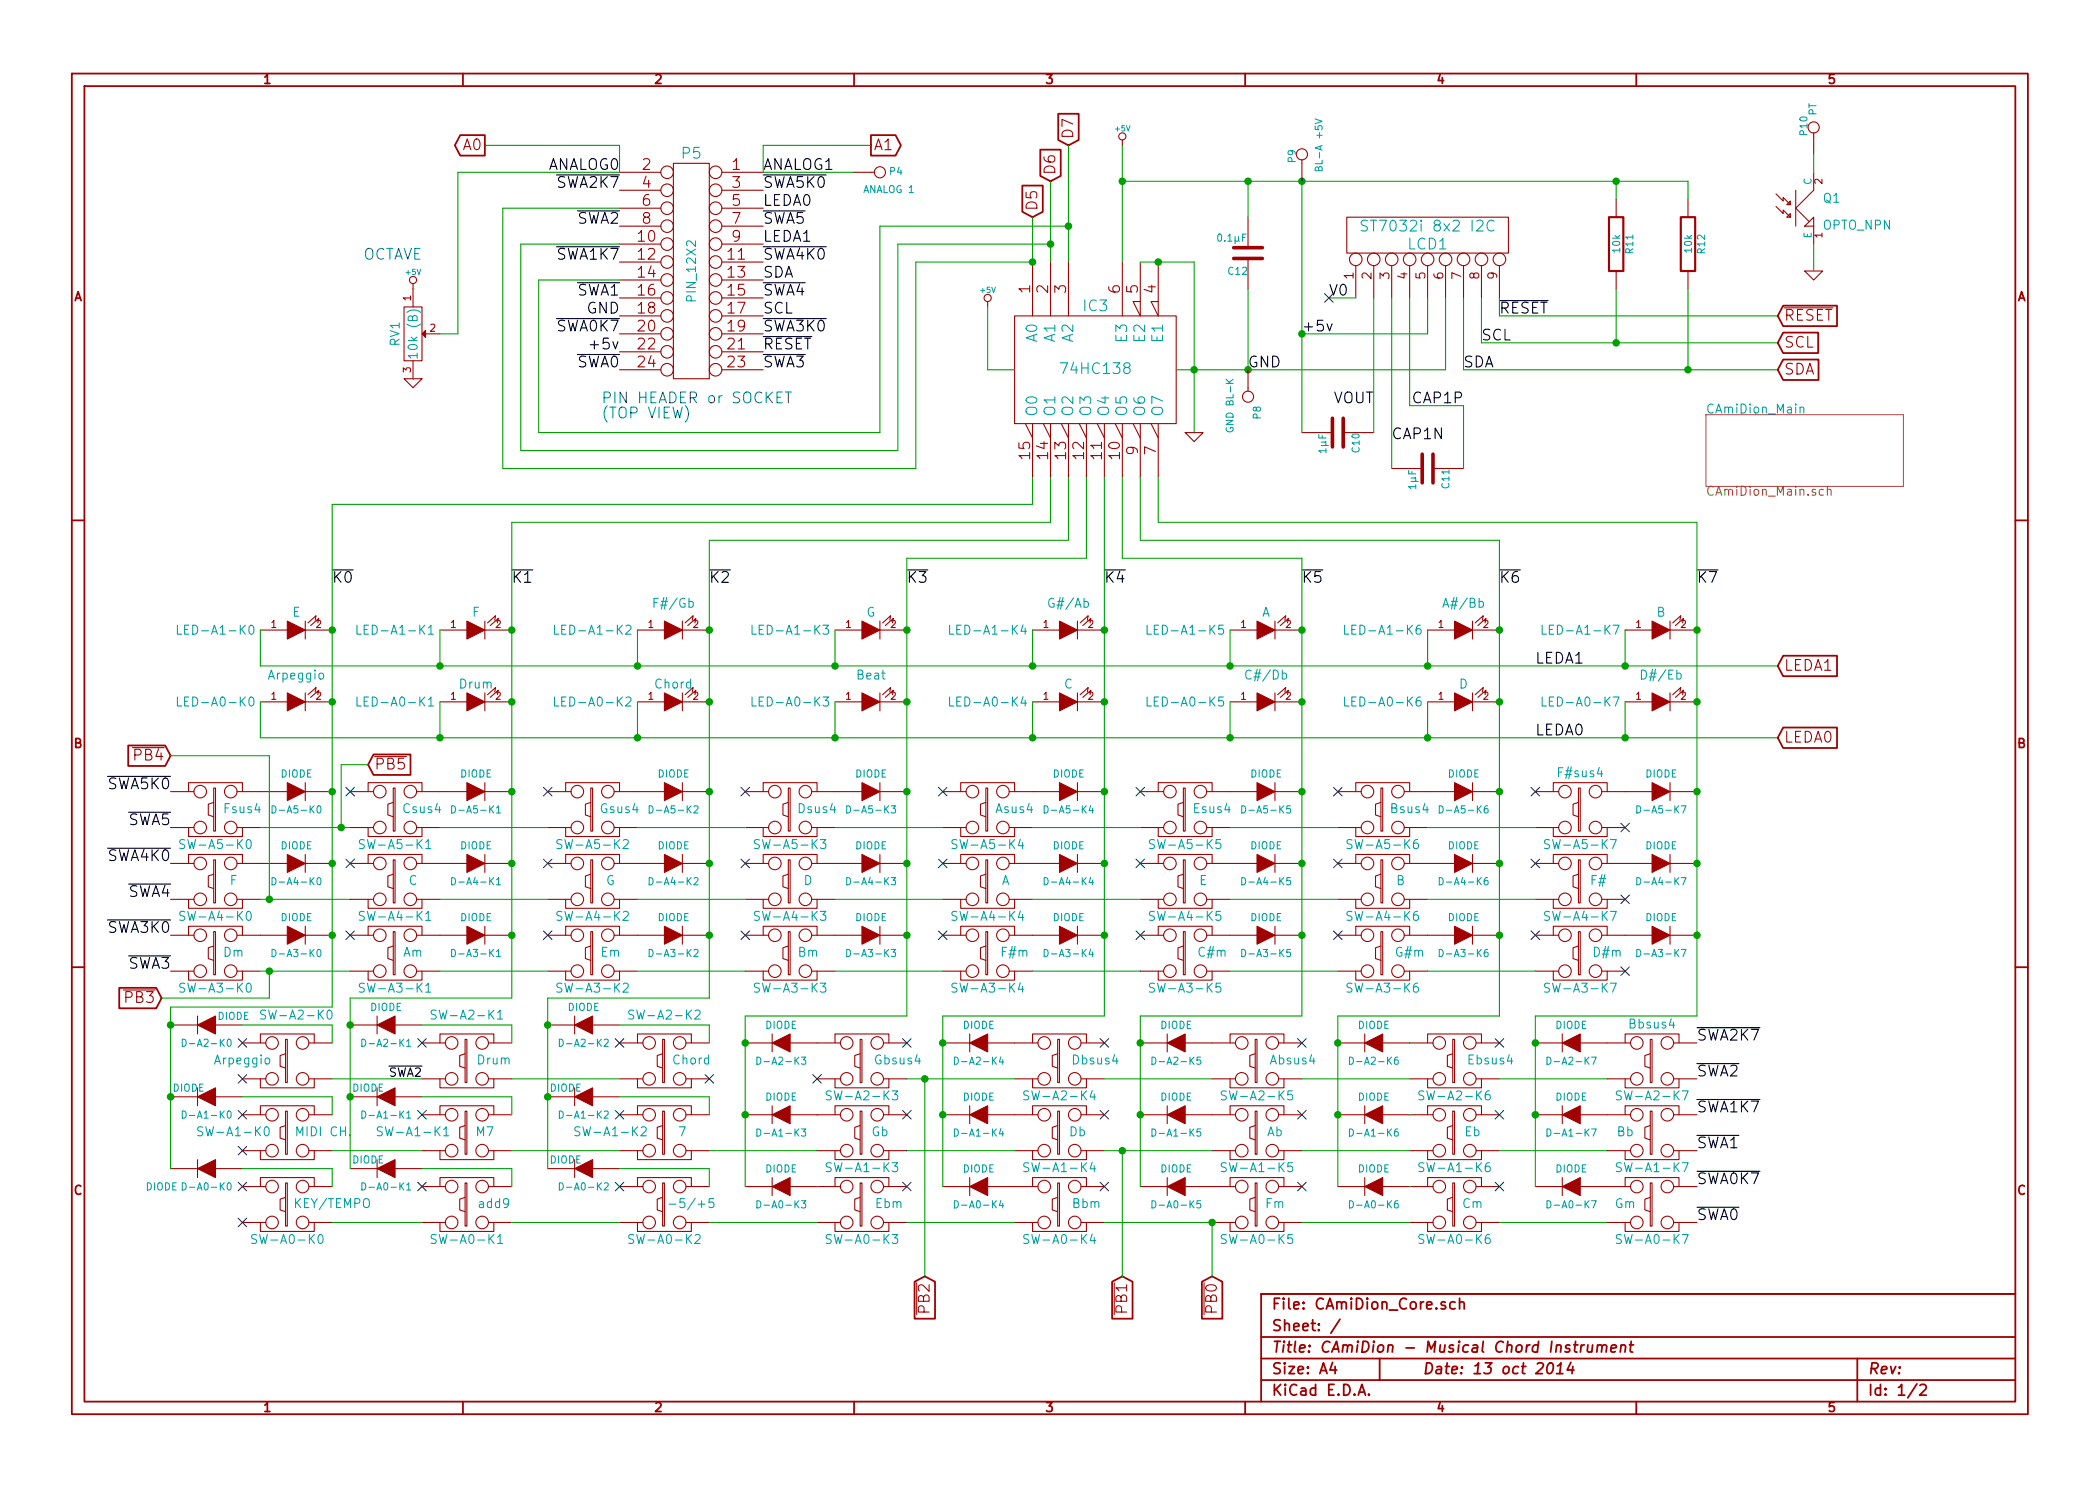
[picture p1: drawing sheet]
<svg xmlns="http://www.w3.org/2000/svg" width="297mm" height="210mm" viewBox="0 0 297 210" stroke-linecap="round" stroke-linejoin="round" font-family="sans-serif">
<defs><g id="words">
<g font-size="2.1" fill="#a00000">
<text x="65.5" y="21.3">A0</text>
<text x="123.6" y="21.3">A1</text>
<text x="151.9" y="19.7" transform="rotate(-90 151.9 19.7)">D7</text>
<text x="90.9" y="24.1">2</text>
<text x="90.9" y="26.7">4</text>
<text x="90.9" y="29.2">6</text>
<text x="103.6" y="24.1">1</text>
<text x="103.6" y="26.7">3</text>
<text x="103.6" y="29.2">5</text>
<text x="146.8" y="29.8" transform="rotate(-90 146.8 29.8)">D5</text>
<text x="149.4" y="24.7" transform="rotate(-90 149.4 24.7)">D6</text>
<text x="90.3" y="34.3">10</text>
<text x="90.9" y="31.7">8</text>
<text x="103.6" y="31.7">7</text>
<text x="103.6" y="34.3">9</text>
<text x="90.3" y="36.8">12</text>
<text x="90.3" y="39.4">14</text>
<text x="90.3" y="41.9">16</text>
<text x="103" y="36.8">11</text>
<text x="103" y="39.4">13</text>
<text x="103" y="41.9">15</text>
<text x="145.8" y="41.5" transform="rotate(-90 145.8 41.5)">1</text>
<text x="148.3" y="41.5" transform="rotate(-90 148.3 41.5)">2</text>
<text x="150.9" y="41.5" transform="rotate(-90 150.9 41.5)">3</text>
<text x="158.5" y="41.5" transform="rotate(-90 158.5 41.5)">6</text>
<text x="161" y="41.5" transform="rotate(-90 161 41.5)">5</text>
<text x="163.6" y="41.5" transform="rotate(-90 163.6 41.5)">4</text>
<text x="90.3" y="47">20</text>
<text x="90.3" y="44.4">18</text>
<text x="103" y="44.4">17</text>
<text x="103" y="47">19</text>
<text x="252.4" y="45.5">RESET</text>
<text x="90.3" y="49.5">22</text>
<text x="90.3" y="52.1">24</text>
<text x="103" y="49.5">21</text>
<text x="103" y="52.1">23</text>
<text x="252.4" y="53.1">SDA</text>
<text x="252.4" y="49.3">SCL</text>
<text x="145.8" y="64.9" transform="rotate(-90 145.8 64.9)">15</text>
<text x="148.3" y="64.9" transform="rotate(-90 148.3 64.9)">14</text>
<text x="150.9" y="64.9" transform="rotate(-90 150.9 64.9)">13</text>
<text x="153.4" y="64.9" transform="rotate(-90 153.4 64.9)">12</text>
<text x="156" y="64.9" transform="rotate(-90 156 64.9)">11</text>
<text x="158.5" y="64.9" transform="rotate(-90 158.5 64.9)">10</text>
<text x="161" y="64.3" transform="rotate(-90 161 64.3)">9</text>
<text x="163.6" y="64.3" transform="rotate(-90 163.6 64.3)">7</text>
<text x="252.4" y="95">LEDA1</text>
<text x="19.1" y="107.7">PB4</text>
<text x="252.4" y="105.2">LEDA0</text>
<text x="53" y="109">PB5</text>
<text x="17.8" y="142">PB3</text>
<text x="131.6" y="185.6" transform="rotate(-90 131.6 185.6)">PB2</text>
<text x="159.5" y="185.6" transform="rotate(-90 159.5 185.6)">PB1</text>
<text x="172.2" y="185.6" transform="rotate(-90 172.2 185.6)">PB0</text>
<text x="179.9" y="185.4">File: CAmiDion_Core.sch</text>
<text x="179.9" y="191.5">Title: CAmiDion - Musical Chord Instrument</text>
<text x="179.9" y="188.4">Sheet: /</text>
<text x="179.9" y="197.6">KiCad E.D.A.</text>
<text x="179.9" y="194.5">Size: A4</text>
<text x="201.2" y="194.5">Date: 13 oct 2014</text>
<text x="264.2" y="194.5">Rev:</text>
<text x="264.2" y="197.6">Id: 1/2</text>
</g>
<g font-size="2.1" fill="#00a0a0">
<text x="96.5" y="22.5">P5</text>
<text x="193.9" y="32.8">ST7032i 8x2 I2C</text>
<text x="199.2" y="35.4">LCD1</text>
<text x="153.3" y="44.1">IC3</text>
<text x="146.8" y="48.4" transform="rotate(-90 146.8 48.4)">A0</text>
<text x="149.4" y="48.4" transform="rotate(-90 149.4 48.4)">A1</text>
<text x="150.5" y="53">74HC138</text>
<text x="151.9" y="48.4" transform="rotate(-90 151.9 48.4)">A2</text>
<text x="159.5" y="48.3" transform="rotate(-90 159.5 48.3)">E3</text>
<text x="162.1" y="48.3" transform="rotate(-90 162.1 48.3)">E2</text>
<text x="164.6" y="48.3" transform="rotate(-90 164.6 48.3)">E1</text>
<text x="146.8" y="58.9" transform="rotate(-90 146.8 58.9)">O0</text>
<text x="149.4" y="58.9" transform="rotate(-90 149.4 58.9)">O1</text>
<text x="151.9" y="58.9" transform="rotate(-90 151.9 58.9)">O2</text>
<text x="154.4" y="58.9" transform="rotate(-90 154.4 58.9)">O3</text>
<text x="157" y="58.9" transform="rotate(-90 157 58.9)">O4</text>
<text x="159.5" y="58.9" transform="rotate(-90 159.5 58.9)">O5</text>
<text x="162.1" y="58.9" transform="rotate(-90 162.1 58.9)">O6</text>
<text x="164.6" y="58.9" transform="rotate(-90 164.6 58.9)">O7</text>
</g>
<g font-size="2.1">
<text x="77.2" y="24.1">ANALOG0</text>
<text x="78.8" y="26.7">SWA2K7</text>
<text x="107.9" y="29.2">LEDA0</text>
<text x="107.9" y="26.7">SWA5K0</text>
<text x="107.9" y="24.1">ANALOG1</text>
<text x="81.5" y="31.7">SWA2</text>
<text x="107.9" y="31.7">SWA5</text>
<text x="107.9" y="34.3">LEDA1</text>
<text x="78.8" y="36.8">SWA1K7</text>
<text x="81.5" y="41.9">SWA1</text>
<text x="107.9" y="41.9">SWA4</text>
<text x="107.9" y="36.8">SWA4K0</text>
<text x="107.9" y="39.4">SDA</text>
<text x="188" y="41.9">V0</text>
<text x="78.8" y="47">SWA0K7</text>
<text x="82.9" y="44.4">GND</text>
<text x="107.9" y="47">SWA3K0</text>
<text x="107.9" y="44.4">SCL</text>
<text x="81.5" y="52.1">SWA0</text>
<text x="84" y="49.5">+5v</text>
<text x="107.9" y="52.1">SWA3</text>
<text x="107.9" y="49.5">RESET</text>
<text x="207" y="52.1">SDA</text>
<text x="209.5" y="48.3">SCL</text>
<text x="188.4" y="57.1">VOUT</text>
<text x="199.9" y="57.1">CAP1P</text>
<text x="196.8" y="62.2">CAP1N</text>
<text x="47" y="82.5">K0</text>
<text x="72.4" y="82.5">K1</text>
<text x="100.3" y="82.5">K2</text>
<text x="128.3" y="82.5">K3</text>
<text x="156.2" y="82.5">K4</text>
<text x="184.1" y="82.5">K5</text>
<text x="212.1" y="82.5">K6</text>
<text x="240" y="82.5">K7</text>
<text x="217.2" y="94">LEDA1</text>
<text x="217.2" y="104.1">LEDA0</text>
<text x="15.3" y="111.8">SWA5K0</text>
<text x="18" y="116.8">SWA5</text>
<text x="15.3" y="121.9">SWA4K0</text>
<text x="18" y="127">SWA4</text>
<text x="15.3" y="132.1">SWA3K0</text>
<text x="18" y="137.2">SWA3</text>
<text x="240" y="147.3">SWA2K7</text>
<text x="240" y="152.4">SWA2</text>
<text x="240" y="157.5">SWA1K7</text>
<text x="240" y="162.6">SWA1</text>
<text x="240" y="167.6">SWA0K7</text>
<text x="240" y="172.7">SWA0</text>
</g>
<g font-size="2.1" fill="#00f">
<text x="50.9" y="36.8">OCTAVE</text>
<text x="85.1" y="57.1">PIN HEADER or SOCKET</text>
<text x="85.1" y="59.3">(TOP VIEW)</text>
</g>
<g font-size="2.1" fill="#00a000">
<text x="184.1" y="47">+5v</text>
<text x="212.1" y="44.4">RESET</text>
<text x="176.5" y="52.1">GND</text>
</g>
<g font-size="1.8" fill="#a00000">
<text x="37.3" y="11.9">1</text>
<text x="92.7" y="11.9">2</text>
<text x="148" y="11.9">3</text>
<text x="203.3" y="11.9">4</text>
<text x="258.6" y="11.9">5</text>
<text x="191.5" y="39.5" transform="rotate(-90 191.5 39.5)">1</text>
<text x="194.1" y="39.5" transform="rotate(-90 194.1 39.5)">2</text>
<text x="196.6" y="39.5" transform="rotate(-90 196.6 39.5)">3</text>
<text x="199.1" y="39.5" transform="rotate(-90 199.1 39.5)">4</text>
<text x="201.7" y="39.5" transform="rotate(-90 201.7 39.5)">5</text>
<text x="204.2" y="39.5" transform="rotate(-90 204.2 39.5)">6</text>
<text x="206.8" y="39.5" transform="rotate(-90 206.8 39.5)">7</text>
<text x="209.3" y="39.5" transform="rotate(-90 209.3 39.5)">8</text>
<text x="211.8" y="39.5" transform="rotate(-90 211.8 39.5)">9</text>
<text x="10.4" y="42.7">A</text>
<text x="285.3" y="42.7">A</text>
<text x="10.4" y="105.9">B</text>
<text x="285.3" y="105.9">B</text>
<text x="10.4" y="169.1">C</text>
<text x="285.3" y="169.1">C</text>
<text x="37.3" y="199.8">1</text>
<text x="92.7" y="199.8">2</text>
<text x="148" y="199.8">3</text>
<text x="203.3" y="199.8">4</text>
<text x="258.6" y="199.8">5</text>
</g>
<g font-size="1.8" fill="#00a0a0">
<text x="257.9" y="28.7">Q1</text>
<text x="257.8" y="32.6">OPTO_NPN</text>
<text x="98.5" y="42.4" transform="rotate(-90 98.5 42.4)">PIN_12X2</text>
<text x="56.6" y="48.9" transform="rotate(-90 56.6 48.9)">RV1</text>
<text x="59.1" y="50.2" transform="rotate(-90 59.1 50.2)">10k (B)</text>
<text x="241.3" y="58.6">CAmiDion_Main</text>
<text x="25.9" y="89.9">LED-A1-K0</text>
<text x="41.3" y="87.3">E</text>
<text x="51.3" y="89.9">LED-A1-K1</text>
<text x="66.8" y="87.3">F</text>
<text x="79.2" y="89.9">LED-A1-K2</text>
<text x="92.8" y="86">F#/Gb</text>
<text x="107.1" y="89.9">LED-A1-K3</text>
<text x="122.5" y="87.3">G</text>
<text x="135.1" y="89.9">LED-A1-K4</text>
<text x="148.5" y="86">G#/Ab</text>
<text x="163" y="89.9">LED-A1-K5</text>
<text x="178.4" y="87.3">A</text>
<text x="191" y="89.9">LED-A1-K6</text>
<text x="204.5" y="86">A#/Bb</text>
<text x="218.9" y="89.9">LED-A1-K7</text>
<text x="234.3" y="87.3">B</text>
<text x="25.9" y="100">LED-A0-K0</text>
<text x="38" y="96.2">Arpeggio</text>
<text x="51.3" y="100">LED-A0-K1</text>
<text x="65" y="97.5">Drum</text>
<text x="79.2" y="100">LED-A0-K2</text>
<text x="92.7" y="97.5">Chord</text>
<text x="107.1" y="100">LED-A0-K3</text>
<text x="121.3" y="96.2">Beat</text>
<text x="135.1" y="100">LED-A0-K4</text>
<text x="150.5" y="97.5">C</text>
<text x="163" y="100">LED-A0-K5</text>
<text x="176.5" y="96.2">C#/Db</text>
<text x="191" y="100">LED-A0-K6</text>
<text x="206.4" y="97.5">D</text>
<text x="218.9" y="100">LED-A0-K7</text>
<text x="232.5" y="96.2">D#/Eb</text>
<text x="220.5" y="110">F#sus4</text>
<text x="31.7" y="115.1">Fsus4</text>
<text x="57" y="115.1">Csus4</text>
<text x="84.9" y="115.1">Gsus4</text>
<text x="112.9" y="115.1">Dsus4</text>
<text x="140.9" y="115.1">Asus4</text>
<text x="168.9" y="115.1">Esus4</text>
<text x="196.7" y="115.1">Bsus4</text>
<text x="26.2" y="120.2">SW-A5-K0</text>
<text x="32.5" y="125.3">F</text>
<text x="51.6" y="120.2">SW-A5-K1</text>
<text x="57.8" y="125.3">C</text>
<text x="79.6" y="120.2">SW-A5-K2</text>
<text x="85.7" y="125.3">G</text>
<text x="107.5" y="120.2">SW-A5-K3</text>
<text x="113.7" y="125.3">D</text>
<text x="135.4" y="120.2">SW-A5-K4</text>
<text x="141.6" y="125.3">A</text>
<text x="163.4" y="120.2">SW-A5-K5</text>
<text x="169.6" y="125.3">E</text>
<text x="191.3" y="120.2">SW-A5-K6</text>
<text x="197.5" y="125.3">B</text>
<text x="219.3" y="120.2">SW-A5-K7</text>
<text x="225" y="125.3">F#</text>
<text x="26.2" y="130.3">SW-A4-K0</text>
<text x="51.6" y="130.3">SW-A4-K1</text>
<text x="79.6" y="130.3">SW-A4-K2</text>
<text x="107.5" y="130.3">SW-A4-K3</text>
<text x="135.4" y="130.3">SW-A4-K4</text>
<text x="163.4" y="130.3">SW-A4-K5</text>
<text x="191.3" y="130.3">SW-A4-K6</text>
<text x="219.3" y="130.3">SW-A4-K7</text>
<text x="31.6" y="135.4">Dm</text>
<text x="57" y="135.4">Am</text>
<text x="85" y="135.4">Em</text>
<text x="112.9" y="135.4">Bm</text>
<text x="141.7" y="135.4">F#m</text>
<text x="169.5" y="135.4">C#m</text>
<text x="197.4" y="135.4">G#m</text>
<text x="225.4" y="135.4">D#m</text>
<text x="26.2" y="140.5">SW-A3-K0</text>
<text x="51.6" y="140.5">SW-A3-K1</text>
<text x="79.6" y="140.5">SW-A3-K2</text>
<text x="107.5" y="140.5">SW-A3-K3</text>
<text x="135.4" y="140.5">SW-A3-K4</text>
<text x="163.4" y="140.5">SW-A3-K5</text>
<text x="191.3" y="140.5">SW-A3-K6</text>
<text x="219.3" y="140.5">SW-A3-K7</text>
<text x="37.6" y="144.3">SW-A2-K0</text>
<text x="61.8" y="144.3">SW-A2-K1</text>
<text x="89.7" y="144.3">SW-A2-K2</text>
<text x="230.5" y="145.6">Bbsus4</text>
<text x="30.4" y="150.7">Arpeggio</text>
<text x="67.5" y="150.7">Drum</text>
<text x="95.2" y="150.7">Chord</text>
<text x="117.7" y="155.7">SW-A2-K3</text>
<text x="123.8" y="150.7">Gbsus4</text>
<text x="145.6" y="155.7">SW-A2-K4</text>
<text x="151.7" y="150.7">Dbsus4</text>
<text x="173.5" y="155.7">SW-A2-K5</text>
<text x="179.7" y="150.7">Absus4</text>
<text x="201.5" y="155.7">SW-A2-K6</text>
<text x="207.7" y="150.7">Ebsus4</text>
<text x="229.4" y="155.7">SW-A2-K7</text>
<text x="28.8" y="160.8">SW-A1-K0</text>
<text x="42.1" y="160.8">MIDI CH.</text>
<text x="54.2" y="160.8">SW-A1-K1</text>
<text x="67.4" y="160.8">M7</text>
<text x="82.1" y="160.8">SW-A1-K2</text>
<text x="96" y="160.8">7</text>
<text x="123.2" y="160.8">Gb</text>
<text x="151.2" y="160.8">Db</text>
<text x="179.2" y="160.8">Ab</text>
<text x="207.2" y="160.8">Eb</text>
<text x="228.7" y="160.8">Bb</text>
<text x="117.7" y="165.9">SW-A1-K3</text>
<text x="145.6" y="165.9">SW-A1-K4</text>
<text x="173.5" y="165.9">SW-A1-K5</text>
<text x="201.5" y="165.9">SW-A1-K6</text>
<text x="229.4" y="165.9">SW-A1-K7</text>
<text x="41.8" y="171">KEY/TEMPO</text>
<text x="67.8" y="171">add9</text>
<text x="95.8" y="171">-5/+5</text>
<text x="123.8" y="171">Ebm</text>
<text x="151.7" y="171">Bbm</text>
<text x="179" y="171">Fm</text>
<text x="206.9" y="171">Cm</text>
<text x="228.4" y="171">Gm</text>
<text x="36.4" y="176.1">SW-A0-K0</text>
<text x="61.8" y="176.1">SW-A0-K1</text>
<text x="89.7" y="176.1">SW-A0-K2</text>
<text x="117.7" y="176.1">SW-A0-K3</text>
<text x="145.6" y="176.1">SW-A0-K4</text>
<text x="173.5" y="176.1">SW-A0-K5</text>
<text x="201.5" y="176.1">SW-A0-K6</text>
<text x="229.4" y="176.1">SW-A0-K7</text>
</g>
<text font-size="1.8" fill="#808000" x="241.3" y="70.2">CAmiDion_Main.sch</text>
<text font-size="1.7" x="54.9" y="152.4">SWA2</text>
<g font-size="1.4" fill="#00a0a0">
<text x="257" y="16.3" transform="rotate(-90 257 16.3)">PT</text>
<text x="183.3" y="23" transform="rotate(-90 183.3 23)">P9</text>
<text x="187.1" y="23.6" transform="rotate(-90 187.1 23.6)">BL-A +5V</text>
<text x="255.7" y="19.1" transform="rotate(-90 255.7 19.1)">P10</text>
<text x="122.2" y="27.4">ANALOG 1</text>
<text x="125.9" y="24.8">P4</text>
<text x="256.3" y="26.2" transform="rotate(-90 256.3 26.2)">C</text>
<text x="172.8" y="34.2">0.1F</text>
<text x="229.2" y="35.7" transform="rotate(-90 229.2 35.7)">10k</text>
<text x="231.1" y="35.8" transform="rotate(-90 231.1 35.8)">R11</text>
<text x="239.4" y="35.7" transform="rotate(-90 239.4 35.7)">10k</text>
<text x="241.2" y="35.8" transform="rotate(-90 241.2 35.8)">R12</text>
<text x="256.3" y="33.7" transform="rotate(-90 256.3 33.7)">E</text>
<text x="173.8" y="38.9">C12</text>
<text x="178.4" y="59.3" transform="rotate(-90 178.4 59.3)">P8</text>
<text x="174.5" y="60.8" transform="rotate(-90 174.5 60.8)">GND BL-K</text>
<text x="187.7" y="63.6" transform="rotate(-90 187.7 63.6)">1F</text>
<text x="192.4" y="64" transform="rotate(-90 192.4 64)">C10</text>
<text x="200.4" y="68.7" transform="rotate(-90 200.4 68.7)">1F</text>
<text x="205.1" y="69.1" transform="rotate(-90 205.1 69.1)">C11</text>
<text x="39.7" y="110.1">DIODE</text>
<text x="65.1" y="110.1">DIODE</text>
<text x="93" y="110.1">DIODE</text>
<text x="121" y="110.1">DIODE</text>
<text x="148.9" y="110.1">DIODE</text>
<text x="176.8" y="110.1">DIODE</text>
<text x="204.8" y="110.1">DIODE</text>
<text x="232.7" y="110.1">DIODE</text>
<text x="39.1" y="115.1">D-A5-K0</text>
<text x="64.5" y="115.1">D-A5-K1</text>
<text x="92.5" y="115.1">D-A5-K2</text>
<text x="120.4" y="115.1">D-A5-K3</text>
<text x="148.3" y="115.1">D-A5-K4</text>
<text x="176.3" y="115.1">D-A5-K5</text>
<text x="204.2" y="115.1">D-A5-K6</text>
<text x="232.2" y="115.1">D-A5-K7</text>
<text x="39.1" y="125.3">D-A4-K0</text>
<text x="39.7" y="120.2">DIODE</text>
<text x="64.5" y="125.3">D-A4-K1</text>
<text x="65.1" y="120.2">DIODE</text>
<text x="92.5" y="125.3">D-A4-K2</text>
<text x="93" y="120.2">DIODE</text>
<text x="120.4" y="125.3">D-A4-K3</text>
<text x="121" y="120.2">DIODE</text>
<text x="148.3" y="125.3">D-A4-K4</text>
<text x="148.9" y="120.2">DIODE</text>
<text x="176.3" y="125.3">D-A4-K5</text>
<text x="176.8" y="120.2">DIODE</text>
<text x="204.2" y="125.3">D-A4-K6</text>
<text x="204.8" y="120.2">DIODE</text>
<text x="232.2" y="125.3">D-A4-K7</text>
<text x="232.7" y="120.2">DIODE</text>
<text x="39.7" y="130.4">DIODE</text>
<text x="65.1" y="130.4">DIODE</text>
<text x="93" y="130.4">DIODE</text>
<text x="121" y="130.4">DIODE</text>
<text x="148.9" y="130.4">DIODE</text>
<text x="176.8" y="130.4">DIODE</text>
<text x="204.8" y="130.4">DIODE</text>
<text x="232.7" y="130.4">DIODE</text>
<text x="39.1" y="135.5">D-A3-K0</text>
<text x="64.5" y="135.5">D-A3-K1</text>
<text x="92.5" y="135.5">D-A3-K2</text>
<text x="120.4" y="135.5">D-A3-K3</text>
<text x="148.3" y="135.5">D-A3-K4</text>
<text x="176.3" y="135.5">D-A3-K5</text>
<text x="204.2" y="135.5">D-A3-K6</text>
<text x="232.2" y="135.5">D-A3-K7</text>
<text x="52.3" y="143.1">DIODE</text>
<text x="80.3" y="143.1">DIODE</text>
<text x="26.4" y="148.2">D-A2-K0</text>
<text x="30.8" y="144.3">DIODE</text>
<text x="51.8" y="148.2">D-A2-K1</text>
<text x="79.8" y="148.2">D-A2-K2</text>
<text x="108.2" y="145.6">DIODE</text>
<text x="136.2" y="145.6">DIODE</text>
<text x="164.1" y="145.6">DIODE</text>
<text x="192" y="145.6">DIODE</text>
<text x="220" y="145.6">DIODE</text>
<text x="24.4" y="154.5">DIODE</text>
<text x="49.8" y="154.5">DIODE</text>
<text x="77.7" y="154.5">DIODE</text>
<text x="107.7" y="150.7">D-A2-K3</text>
<text x="108.2" y="155.8">DIODE</text>
<text x="135.6" y="150.7">D-A2-K4</text>
<text x="136.2" y="155.8">DIODE</text>
<text x="163.6" y="150.7">D-A2-K5</text>
<text x="164.1" y="155.8">DIODE</text>
<text x="191.5" y="150.7">D-A2-K6</text>
<text x="192" y="155.8">DIODE</text>
<text x="219.5" y="150.7">D-A2-K7</text>
<text x="220" y="155.8">DIODE</text>
<text x="26.4" y="158.3">D-A1-K0</text>
<text x="51.8" y="158.3">D-A1-K1</text>
<text x="79.8" y="158.3">D-A1-K2</text>
<text x="107.7" y="160.9">D-A1-K3</text>
<text x="135.6" y="160.9">D-A1-K4</text>
<text x="163.6" y="160.9">D-A1-K5</text>
<text x="191.5" y="160.9">D-A1-K6</text>
<text x="219.5" y="160.9">D-A1-K7</text>
<text x="49.8" y="164.7">DIODE</text>
<text x="77.7" y="164.7">DIODE</text>
<text x="108.2" y="165.9">DIODE</text>
<text x="136.2" y="165.9">DIODE</text>
<text x="164.1" y="165.9">DIODE</text>
<text x="192" y="165.9">DIODE</text>
<text x="220" y="165.9">DIODE</text>
<text x="20.6" y="168.5">DIODE</text>
<text x="26.4" y="168.5">D-A0-K0</text>
<text x="51.8" y="168.5">D-A0-K1</text>
<text x="79.8" y="168.5">D-A0-K2</text>
<text x="107.7" y="171">D-A0-K3</text>
<text x="135.6" y="171">D-A0-K4</text>
<text x="163.6" y="171">D-A0-K5</text>
<text x="191.5" y="171">D-A0-K6</text>
<text x="219.5" y="171">D-A0-K7</text>
</g>
<g font-size="1.4" fill="#a00000">
<text x="257.8" y="26" transform="rotate(-90 257.8 26)">2</text>
<text x="257.8" y="33.6" transform="rotate(-90 257.8 33.6)">1</text>
<text x="58.2" y="42.5" transform="rotate(-90 58.2 42.5)">1</text>
<text x="60.8" y="47">2</text>
<text x="58.2" y="52.7" transform="rotate(-90 58.2 52.7)">3</text>
<text x="38.4" y="88.9">1</text>
<text x="44.7" y="88.9">2</text>
<text x="63.8" y="88.9">1</text>
<text x="70.1" y="88.9">2</text>
<text x="91.7" y="88.9">1</text>
<text x="98" y="88.9">2</text>
<text x="119.6" y="88.9">1</text>
<text x="126" y="88.9">2</text>
<text x="147.6" y="88.9">1</text>
<text x="153.9" y="88.9">2</text>
<text x="175.5" y="88.9">1</text>
<text x="181.9" y="88.9">2</text>
<text x="203.5" y="88.9">1</text>
<text x="209.8" y="88.9">2</text>
<text x="231.4" y="88.9">1</text>
<text x="237.7" y="88.9">2</text>
<text x="38.4" y="99.1">1</text>
<text x="44.7" y="99.1">2</text>
<text x="63.8" y="99.1">1</text>
<text x="70.1" y="99.1">2</text>
<text x="91.7" y="99.1">1</text>
<text x="98" y="99.1">2</text>
<text x="119.6" y="99.1">1</text>
<text x="126" y="99.1">2</text>
<text x="147.6" y="99.1">1</text>
<text x="153.9" y="99.1">2</text>
<text x="175.5" y="99.1">1</text>
<text x="181.9" y="99.1">2</text>
<text x="203.5" y="99.1">1</text>
<text x="209.8" y="99.1">2</text>
<text x="231.4" y="99.1">1</text>
<text x="237.7" y="99.1">2</text>
</g>
<g font-size="1.1" fill="#00a0a0">
<text x="157.8" y="18.6">+5V</text>
<text x="57.5" y="38.9">+5V</text>
<text x="138.7" y="41.5">+5V</text>
</g>
</g></defs>
<g fill="none" stroke="#a00000" stroke-width=".25">
<path d="M10.2 10.4h276.6v189.7h-276.6zM11.9 12.2h273.2v186.1h-273.2zM65.1 19.1h3.5v2.9h-3.5l-.8-1.4zM65.5 10.4v1.8M120.8 10.4v1.8M123.2 19.1h3.5l.7 1.5-.7 1.4h-3.5zM149.7 16.1h2.9v3.7l-1.5 .8-1.4-.8zM176.1 10.4v1.8M231.4 10.4v1.8M144.6 26.3h2.9v3.7l-1.5 .7-1.4-.7zM147.1 21.2h2.9v3.7l-1.4 .7-1.5-.7zM252.2 50.9h5v2.9h-5l-.7-1.5z"/>
<path d="M252.2 47.1h5v2.9h-5l-.7-1.5zM252.2 43.3h7.6v2.8h-7.6l-.7-1.4zM10.2 73.6h1.7M285.1 73.6h1.7M252.2 92.8h7.6v2.9h-7.6l-.7-1.5zM18.1 105.5h5.3l.7 1.4-.7 1.5h-5.3zM52.8 106.8h5.3v2.8h-5.3l-.7-1.4zM252.2 102.9h7.6v2.9h-7.6l-.7-1.4zM10.2 136.8h1.7M16.9 139.8h5.2l.8 1.4-.8 1.5h-5.2zM285.1 136.8h1.7M65.5 198.3v1.8"/>
<path d="M120.8 198.3v1.8M129.4 181.4l1.4-.8 1.5 .8v5.2h-2.9zM157.3 181.4l1.4-.8 1.5 .8v5.2h-2.9zM170 181.4l1.4-.8 1.5 .8v5.2h-2.9zM176.1 198.3v1.8M178.4 189.2h106.7M178.4 195.3h106.7M178.4 192.2h106.7M188.5 192.8l-.4 1h1M188.8 193.3v1.1M189.5 186.7l-1.3 1.9M192.1 197.4l.5-1.5 .5 1.5"/>
<path d="M192.3 197h.7M193.6 197.3h.1l-.1 .1-.1-.1h.1v.1M195.1 192.2v3.1M204.4 184.3l-.3-.1-.3 .2 .1 .2 .5 .2 .1 .1-.1 .2-.1 .1-.5-.1M205.8 184.3a.48 .48 0 0 0-.6 0l-.1 .6a.48 .48 0 0 0 .7 .2M206.5 184.3a.38 .38 0 0 1 .6 .1v.8M206.5 183.7v1.5M219.1 192.9a.34 .34 0 0 1 .6 .2 .87 .87 0 0 1-.6 1.3l-.2-.1a1.13 1.13 0 0 1 .2-1.4zM220.2 194.4h.9M220.3 193.3l.5-.5-.2 1.6M222 190.4l-.3-.1-.2 .1-.1 .2 .2 .2 .4 .1v.2l-.2 .2-.4-.1M222.2 192.8l-.5 1h.9"/>
<path d="M222.5 193.3l-.1 1.1M222.6 190.3h.6M222.9 189.8l-.2 1.3 .1 .1 .3 .1M223.7 190.3l-.2 1M224.1 190.3l-.3 .1-.2 .2M224.6 190.3v.9a.45 .45 0 0 0 .5 0M225.3 190.3l-.2 1M226 190.4a.38 .38 0 0 1 .6 .1l-.1 .8M226 190.3l-.1 1M226.6 190.5a.35 .35 0 0 1 .3-.2 .35 .35 0 0 1 .4 .2l-.1 .8M227.9 190.8l.7-.1v-.3l-.2-.1-.4 .1-.2 .7 .2 .2 .5-.1M229.3 190.4a.38 .38 0 0 1 .6 .1l-.1 .8"/>
<path d="M229.3 190.3l-.1 1M230.5 190.3h.6M230.7 189.8l-.1 1.3v.1l.3 .1M231.4 198.3v1.8M262.7 192.2v6.1M271.1 195.8l-1.3 2M271.6 196l.2-.1h.4l.2 .1 .1 .3-.1 .2-.9 .9h1M285.1 183.1h-106.7v15.2"/>
</g>
<g fill="none" stroke="#a00000" stroke-width=".15">
<path d="M158.7 19.8v.8M256.5 18.8v3M87.6 24.4h5.9M87.6 26.9h5.9M87.6 29.5h5.9M87.6 32h5.9M87.6 34.5h5.9M87.6 37.1h5.9M87.6 39.6h5.9M95.2 23.1h5.1v30.5h-5.1zM102.1 24.4h5.8M102.1 26.9h5.8"/>
<path d="M102.1 29.5h5.8M102.1 32h5.8M102.1 34.5h5.8M102.1 37.1h5.8M102.1 39.6h5.8M120.6 24.4h3.1M146 37.1v7.6M148.6 37.1v7.6M151.1 37.1v7.6M158.7 37.1v7.6M161.3 37.1v7.6l-1-2h1M163.8 37.1v7.6l-1-2h1"/>
<path d="M176.5 30.7v4.3M176.5 36.6v4.3M184.1 22.6v3M190.5 30.7h22.9v5.1h-22.9zM191.8 37.6v4.6M194.3 37.6v4.6M196.8 37.6v4.6M199.4 37.6v4.6M201.9 37.6v4.6M204.5 37.6v4.6M207 37.6v4.6M209.5 37.6v4.6"/>
<path d="M212.1 37.6v4.6M228.6 28.2v2.5M228.6 38.3v2.6M238.8 28.2v2.5M238.8 38.3v2.6M251.2 29.2l1 1v-.5l1 1M251.2 27.4l1 1v-.5l1 1.1M252.7 30.7l.5-.5v.5zM252.7 29l.5-.6v.6zM254 26.9v5.1M255.3 38.3h2.5l-1.3 1.3zM256.5 30.7v1.3h-1.2z"/>
<path d="M256.5 24.4v2.5l-2.5 2.6 1.9 1.9M256.5 32v2.5M57.1 43.4h2.6v7.6h-2.6zM57.1 53.6h2.6l-1.3 1.3zM58.4 40.1v3.3M58.4 51v2.6M60.2 47.2h2M87.6 47.2h5.9M87.6 49.8h5.9M87.6 52.3h5.9M87.6 42.2h5.9M87.6 44.7h5.9"/>
<path d="M102.1 47.2h5.8M102.1 49.8h5.8M102.1 52.3h5.8M102.1 42.2h5.8M102.1 44.7h5.8M139.7 42.7v.7M143.5 44.7h22.9v15.2h-22.9zM145 59.9l1 2.1M146 59.9v7.7M147.6 59.9l1 2.1M148.6 59.9v7.7M150.1 59.9l1 2.1"/>
<path d="M151.1 59.9v7.7M152.7 59.9l1 2.1M153.7 59.9v7.7M155.2 59.9l1 2.1M156.2 59.9v7.7M157.7 59.9l1 2.1M158.7 59.9v7.7M160.3 59.9l1 2.1M161.3 59.9v7.7M162.8 59.9l1 2.1M163.8 59.9v7.7M176.5 52.3v3.1"/>
<path d="M252.4 43.6h6.9M167.6 61.2h2.6l-1.3 1.3zM184.1 61.2h4.4M190 61.2h4.3M196.8 66.3h4.4M202.7 66.3h4.3M36.8 99.3h3.8M36.8 89.1h3.8M43.2 87.9v2.5M43.2 98v2.6M43.2 99.3h3.8M43.2 89.1h3.8"/>
<path d="M44.6 97.9l.1-.6-1.1 1M44.6 87.8l.1-.7-1.1 1M45 98.3l.1-.6-1.2 1M45 88.1l.1-.6-1.2 1M62.2 99.3h3.8M62.2 89.1h3.8M68.6 99.3h3.8M68.6 87.9v2.5M68.6 98v2.6M68.6 89.1h3.8M70 97.9l.1-.6-1.1 1M70 87.8l.1-.7-1.1 1"/>
<path d="M70.4 98.3l.1-.6-1.2 1M70.4 88.1l.1-.6-1.2 1M90.2 99.3h3.8M90.2 89.1h3.8M96.5 99.3h3.8M96.5 87.9v2.5M96.5 98v2.6M96.5 89.1h3.8M97.9 97.9l.1-.6-1.1 1M97.9 87.8l.1-.7-1.1 1M98.3 98.3l.1-.6-1.1 1M98.3 88.1l.1-.6-1.1 1"/>
<path d="M118.1 99.3h3.8M118.1 89.1h3.8M124.5 99.3h3.8M124.5 87.9v2.5M124.5 98v2.6M124.5 89.1h3.8M125.9 97.9l.1-.6-1.2 1M125.9 87.8l.1-.7-1.2 1M126.2 98.3l.2-.6-1.2 1M126.2 88.1l.2-.6-1.2 1M146 99.3h3.9M146 89.1h3.9"/>
<path d="M152.4 99.3h3.8M152.4 87.9v2.5M152.4 98v2.6M152.4 89.1h3.8M153.8 97.9l.1-.6-1.1 1M153.8 87.8l.1-.7-1.1 1M154.2 98.3l.1-.6-1.1 1M154.2 88.1l.1-.6-1.1 1M174 99.3h3.8M174 89.1h3.8M180.3 99.3h3.8M180.3 87.9v2.5"/>
<path d="M180.3 98v2.6M180.3 89.1h3.8M181.7 97.9l.2-.6-1.2 1M181.7 87.8l.2-.7-1.2 1M182.1 98.3l.1-.6-1.1 1M182.1 88.1l.1-.6-1.1 1M201.9 99.3h3.8M201.9 89.1h3.8M208.3 99.3h3.8M208.3 87.9v2.5M208.3 98v2.6M208.3 89.1h3.8"/>
<path d="M209.7 97.9l.1-.6-1.1 1M209.7 87.8l.1-.7-1.1 1M210.1 98.3l.1-.6-1.2 1M210.1 88.1l.1-.6-1.2 1M229.9 99.3h3.8M229.9 89.1h3.8M236.2 99.3h3.8M236.2 87.9v2.5M236.2 98v2.6M236.2 89.1h3.8M237.6 97.9l.1-.6-1.1 1M237.6 87.8l.1-.7-1.1 1"/>
<path d="M238 98.3l.1-.6-1.1 1M238 88.1l.1-.6-1.1 1M18.7 105.8h4.5M24.1 112h3.3M24.1 117.1h3.3M26.7 117.1v1.3h7.6v-1.3M26.7 112v-1.3h7.6v1.3M30.2 111.5h.3v6.1h-.3zM30.2 113.5l-.7 .3v1.5l.7 .3M33.5 112h7.1M33.5 117.1h3.3M43.2 110.7v2.6"/>
<path d="M43.2 112h3.8M49.5 112h3.3M49.5 117.1h3.3M52.1 117.1v1.3h7.6v-1.3M52.1 112v-1.3h7.6v1.3M53 107.1h4.5M55.6 111.5h.3v6.1h-.3zM55.6 113.5l-.7 .3v1.5l.7 .3M58.9 112h7.1M58.9 117.1h3.3M68.6 110.7v2.6M68.6 112h3.8"/>
<path d="M77.5 112h3.3M77.5 117.1h3.3M80 117.1v1.3h7.6v-1.3M80 112v-1.3h7.6v1.3M83.6 111.5h.2v6.1h-.2zM83.6 113.5l-.8 .3v1.5l.8 .3M86.9 112h7.1M86.9 117.1h3.3M96.5 110.7v2.6M96.5 112h3.8M105.4 112h3.3M105.4 117.1h3.3"/>
<path d="M107.9 117.1v1.3h7.7v-1.3M107.9 112v-1.3h7.7v1.3M111.5 111.5h.3v6.1h-.3zM111.5 113.5l-.8 .3v1.5l.8 .3M114.8 112h7.1M114.8 117.1h3.3M124.5 110.7v2.6M124.5 112h3.8M133.3 112h3.4M133.3 117.1h3.4M135.9 117.1v1.3h7.6v-1.3M135.9 112v-1.3h7.6v1.3"/>
<path d="M139.4 111.5h.3v6.1h-.3zM139.4 113.5l-.7 .3v1.5l.7 .3M142.7 112h7.2M142.7 117.1h3.3M152.4 110.7v2.6M152.4 112h3.8M161.3 112h3.3M161.3 117.1h3.3M163.8 117.1v1.3h7.6v-1.3M163.8 112v-1.3h7.6v1.3M167.4 111.5h.2v6.1h-.2zM167.4 113.5l-.8 .3v1.5l.8 .3"/>
<path d="M170.7 112h7.1M170.7 117.1h3.3M180.3 110.7v2.6M180.3 112h3.8M189.2 112h3.3M189.2 117.1h3.3M191.8 117.1v1.3h7.6v-1.3M191.8 112v-1.3h7.6v1.3M195.3 111.5h.3v6.1h-.3zM195.3 113.5l-.7 .3v1.5l.7 .3M198.6 112h7.1M198.6 117.1h3.3"/>
<path d="M208.3 110.7v2.6M208.3 112h3.8M217.2 112h3.3M217.2 117.1h3.3M219.7 117.1v1.3h7.6v-1.3M219.7 112v-1.3h7.6v1.3M223.3 111.5h.2v6.1h-.2zM223.3 113.5l-.8 .3v1.5l.8 .3M226.6 112h7.1M226.6 117.1h3.3M236.2 110.7v2.6M236.2 112h3.8"/>
<path d="M24.1 132.3h3.3M24.1 137.4h3.3M24.1 122.2h3.3M24.1 127.2h3.3M26.7 137.4v1.3h7.6v-1.3M26.7 132.3v-1.2h7.6v1.2M26.7 127.2v1.3h7.6v-1.3M26.7 122.2v-1.3h7.6v1.3M30.2 131.8h.3v6.1h-.3zM30.2 121.7h.3v6.1h-.3zM30.2 133.9l-.7 .2v1.5l.7 .3M30.2 123.7l-.7 .2v1.6l.7 .2"/>
<path d="M33.5 132.3h7.1M33.5 137.4h3.3M33.5 122.2h7.1M33.5 127.2h3.3M43.2 120.9v2.5M43.2 131.1v2.5M43.2 132.3h3.8M43.2 122.2h3.8M49.5 132.3h3.3M49.5 137.4h3.3M49.5 122.2h3.3M49.5 127.2h3.3"/>
<path d="M52.1 137.4v1.3h7.6v-1.3M52.1 132.3v-1.2h7.6v1.2M52.1 127.2v1.3h7.6v-1.3M52.1 122.2v-1.3h7.6v1.3M55.6 131.8h.3v6.1h-.3zM55.6 121.7h.3v6.1h-.3zM55.6 133.9l-.7 .2v1.5l.7 .3M55.6 123.7l-.7 .2v1.6l.7 .2M58.9 132.3h7.1M58.9 137.4h3.3M58.9 122.2h7.1M58.9 127.2h3.3"/>
<path d="M68.6 120.9v2.5M68.6 131.1v2.5M68.6 132.3h3.8M68.6 122.2h3.8M77.5 132.3h3.3M77.5 137.4h3.3M77.5 122.2h3.3M77.5 127.2h3.3M80 137.4v1.3h7.6v-1.3M80 132.3v-1.2h7.6v1.2M80 127.2v1.3h7.6v-1.3M80 122.2v-1.3h7.6v1.3"/>
<path d="M83.6 131.8h.2v6.1h-.2zM83.6 121.7h.2v6.1h-.2zM83.6 133.9l-.8 .2v1.5l.8 .3M83.6 123.7l-.8 .2v1.6l.8 .2M86.9 132.3h7.1M86.9 137.4h3.3M86.9 122.2h7.1M86.9 127.2h3.3M96.5 120.9v2.5M96.5 131.1v2.5M96.5 132.3h3.8M96.5 122.2h3.8"/>
<path d="M105.4 132.3h3.3M105.4 137.4h3.3M105.4 122.2h3.3M105.4 127.2h3.3M107.9 137.4v1.3h7.7v-1.3M107.9 132.3v-1.2h7.7v1.2M107.9 127.2v1.3h7.7v-1.3M107.9 122.2v-1.3h7.7v1.3M111.5 131.8h.3v6.1h-.3zM111.5 121.7h.3v6.1h-.3zM111.5 133.9l-.8 .2v1.5l.8 .3M111.5 123.7l-.8 .2v1.6l.8 .2"/>
<path d="M114.8 132.3h7.1M114.8 137.4h3.3M114.8 122.2h7.1M114.8 127.2h3.3M124.5 120.9v2.5M124.5 131.1v2.5M124.5 132.3h3.8M124.5 122.2h3.8M133.3 132.3h3.4M133.3 137.4h3.4M133.3 122.2h3.4M133.3 127.2h3.4"/>
<path d="M135.9 137.4v1.3h7.6v-1.3M135.9 132.3v-1.2h7.6v1.2M135.9 127.2v1.3h7.6v-1.3M135.9 122.2v-1.3h7.6v1.3M139.4 131.8h.3v6.1h-.3zM139.4 121.7h.3v6.1h-.3zM139.4 133.9l-.7 .2v1.5l.7 .3M139.4 123.7l-.7 .2v1.6l.7 .2M142.7 132.3h7.2M142.7 137.4h3.3M142.7 122.2h7.2M142.7 127.2h3.3"/>
<path d="M152.4 120.9v2.5M152.4 131.1v2.5M152.4 132.3h3.8M152.4 122.2h3.8M161.3 132.3h3.3M161.3 137.4h3.3M161.3 122.2h3.3M161.3 127.2h3.3M163.8 137.4v1.3h7.6v-1.3M163.8 132.3v-1.2h7.6v1.2M163.8 127.2v1.3h7.6v-1.3M163.8 122.2v-1.3h7.6v1.3"/>
<path d="M167.4 131.8h.2v6.1h-.2zM167.4 121.7h.2v6.1h-.2zM167.4 133.9l-.8 .2v1.5l.8 .3M167.4 123.7l-.8 .2v1.6l.8 .2M170.7 132.3h7.1M170.7 137.4h3.3M170.7 122.2h7.1M170.7 127.2h3.3M180.3 120.9v2.5M180.3 131.1v2.5M180.3 132.3h3.8M180.3 122.2h3.8"/>
<path d="M189.2 132.3h3.3M189.2 137.4h3.3M189.2 122.2h3.3M189.2 127.2h3.3M191.8 137.4v1.3h7.6v-1.3M191.8 132.3v-1.2h7.6v1.2M191.8 127.2v1.3h7.6v-1.3M191.8 122.2v-1.3h7.6v1.3M195.3 131.8h.3v6.1h-.3zM195.3 121.7h.3v6.1h-.3zM195.3 133.9l-.7 .2v1.5l.7 .3M195.3 123.7l-.7 .2v1.6l.7 .2"/>
<path d="M198.6 132.3h7.1M198.6 137.4h3.3M198.6 122.2h7.1M198.6 127.2h3.3M208.3 120.9v2.5M208.3 131.1v2.5M208.3 132.3h3.8M208.3 122.2h3.8M217.2 132.3h3.3M217.2 137.4h3.3M217.2 122.2h3.3M217.2 127.2h3.3"/>
<path d="M219.7 137.4v1.3h7.6v-1.3M219.7 132.3v-1.2h7.6v1.2M219.7 127.2v1.3h7.6v-1.3M219.7 122.2v-1.3h7.6v1.3M223.3 131.8h.2v6.1h-.2zM223.3 121.7h.2v6.1h-.2zM223.3 133.9l-.8 .2v1.5l.8 .3M223.3 123.7l-.8 .2v1.6l.8 .2M226.6 132.3h7.1M226.6 137.4h3.3M226.6 122.2h7.1M226.6 127.2h3.3"/>
<path d="M236.2 120.9v2.5M236.2 131.1v2.5M236.2 132.3h3.8M236.2 122.2h3.8M17.4 140.1h4.5M24.1 155.2h3.8M24.1 145h3.8M27.9 143.8v2.5M27.9 153.9v2.6M30.5 155.2h3.8M30.5 145h3.8M34.3 157.7h3.3"/>
<path d="M34.3 147.6h3.3M34.3 152.6h3.3M36.8 157.7v-1.2h7.6v1.2M36.8 152.6v1.3h7.6v-1.3M36.8 147.6v-1.3h7.6v1.3M40.4 157.2h.2v6.1h-.2zM40.4 147.1h.2v6.1h-.2zM40.4 159.3l-.8 .2v1.5l.8 .3M40.4 149.1l-.8 .2v1.6l.8 .2M43.7 157.7h3.3M43.7 147.6h3.3M43.7 152.6h3.3"/>
<path d="M49.5 155.2h3.8M49.5 145h3.8M53.3 143.8v2.5M53.3 153.9v2.6M55.9 155.2h3.8M55.9 145h3.8M59.7 157.7h3.3M59.7 147.6h3.3M59.7 152.6h3.3M62.2 157.7v-1.2h7.6v1.2M62.2 152.6v1.3h7.6v-1.3M62.2 147.6v-1.3h7.6v1.3"/>
<path d="M65.8 157.2h.2v6.1h-.2zM65.8 147.1h.2v6.1h-.2zM65.8 159.3l-.8 .2v1.5l.8 .3M65.8 149.1l-.8 .2v1.6l.8 .2M69.1 157.7h3.3M69.1 147.6h3.3M69.1 152.6h3.3M77.5 155.2h3.8M77.5 145h3.8M81.3 143.8v2.5M81.3 153.9v2.6M83.8 155.2h3.8"/>
<path d="M83.8 145h3.8M87.6 157.7h3.3M87.6 147.6h3.3M87.6 152.6h3.3M90.2 157.7v-1.2h7.6v1.2M90.2 152.6v1.3h7.6v-1.3M90.2 147.6v-1.3h7.6v1.3M93.7 157.2h.3v6.1h-.3zM93.7 147.1h.3v6.1h-.3zM93.7 159.3l-.7 .2v1.5l.7 .3M93.7 149.1l-.7 .2v1.6l.7 .2M97 157.7h3.3"/>
<path d="M97 147.6h3.3M97 152.6h3.3M105.4 157.7h3.8M105.4 147.6h3.8M109.2 146.3v2.5M109.2 156.5v2.5M111.8 157.7h7.1M111.8 147.6h7.1M115.6 152.6h3.3M118.1 157.7v-1.2h7.6v1.2M118.1 152.6v1.3h7.6v-1.3M118.1 147.6v-1.3h7.6v1.3"/>
<path d="M121.7 157.2h.2v6.1h-.2zM121.7 147.1h.2v6.1h-.2zM121.7 159.3l-.8 .2v1.5l.8 .3M121.7 149.1l-.8 .2v1.6l.8 .2M125 157.7h3.3M125 147.6h3.3M125 152.6h3.3M133.3 157.7h3.9M133.3 147.6h3.9M137.2 146.3v2.5M137.2 156.5v2.5M139.7 157.7h7.1"/>
<path d="M139.7 147.6h7.1M143.5 152.6h3.3M146 157.7v-1.2h7.7v1.2M146 152.6v1.3h7.7v-1.3M146 147.6v-1.3h7.7v1.3M149.6 157.2h.3v6.1h-.3zM149.6 147.1h.3v6.1h-.3zM149.6 159.3l-.8 .2v1.5l.8 .3M149.6 149.1l-.8 .2v1.6l.8 .2M152.9 157.7h3.3M152.9 147.6h3.3M152.9 152.6h3.3"/>
<path d="M161.3 157.7h3.8M161.3 147.6h3.8M165.1 146.3v2.5M165.1 156.5v2.5M167.6 157.7h7.2M167.6 147.6h7.2M171.4 152.6h3.4M174 157.7v-1.2h7.6v1.2M174 152.6v1.3h7.6v-1.3M174 147.6v-1.3h7.6v1.3M177.5 157.2h.3v6.1h-.3zM177.5 147.1h.3v6.1h-.3z"/>
<path d="M177.5 159.3l-.7 .2v1.5l.7 .3M177.5 149.1l-.7 .2v1.6l.7 .2M180.8 157.7h3.3M180.8 147.6h3.3M180.8 152.6h3.3M189.2 157.7h3.8M189.2 147.6h3.8M193 146.3v2.5M193 156.5v2.5M195.6 157.7h7.1M195.6 147.6h7.1M199.4 152.6h3.3"/>
<path d="M201.9 157.7v-1.2h7.6v1.2M201.9 152.6v1.3h7.6v-1.3M201.9 147.6v-1.3h7.6v1.3M205.5 157.2h.2v6.1h-.2zM205.5 147.1h.2v6.1h-.2zM205.5 159.3l-.8 .2v1.5l.8 .3M205.5 149.1l-.8 .2v1.6l.8 .2M208.8 157.7h3.3M208.8 147.6h3.3M208.8 152.6h3.3M217.2 157.7h3.8M217.2 147.6h3.8"/>
<path d="M221 146.3v2.5M221 156.5v2.5M223.5 157.7h7.1M223.5 147.6h7.1M227.3 152.6h3.3M229.9 157.7v-1.2h7.6v1.2M229.9 152.6v1.3h7.6v-1.3M229.9 147.6v-1.3h7.6v1.3M233.4 157.2h.3v6.1h-.3zM233.4 147.1h.3v6.1h-.3zM233.4 159.3l-.7 .2v1.5l.7 .3M233.4 149.1l-.7 .2v1.6l.7 .2"/>
<path d="M236.7 157.7h3.3M236.7 147.6h3.3M236.7 152.6h3.3M24.1 165.3h3.8M27.9 164.1v2.5M30.5 165.3h3.8M34.3 167.9h3.3M34.3 173h3.3M34.3 162.8h3.3M36.8 173v1.2h7.6v-1.2M36.8 167.9v-1.3h7.6v1.3M36.8 162.8v1.3h7.6v-1.3"/>
<path d="M40.4 167.4h.2v6.1h-.2zM40.4 169.4l-.8 .3v1.5l.8 .2M43.7 167.9h3.3M43.7 173h3.3M43.7 162.8h3.3M49.5 165.3h3.8M53.3 164.1v2.5M55.9 165.3h3.8M59.7 167.9h3.3M59.7 173h3.3M59.7 162.8h3.3M62.2 173v1.2h7.6v-1.2"/>
<path d="M62.2 167.9v-1.3h7.6v1.3M62.2 162.8v1.3h7.6v-1.3M65.8 167.4h.2v6.1h-.2zM65.8 169.4l-.8 .3v1.5l.8 .2M69.1 167.9h3.3M69.1 173h3.3M69.1 162.8h3.3M77.5 165.3h3.8M81.3 164.1v2.5M83.8 165.3h3.8M87.6 167.9h3.3M87.6 173h3.3"/>
<path d="M87.6 162.8h3.3M90.2 173v1.2h7.6v-1.2M90.2 167.9v-1.3h7.6v1.3M90.2 162.8v1.3h7.6v-1.3M93.7 167.4h.3v6.1h-.3zM93.7 169.4l-.7 .3v1.5l.7 .2M97 167.9h3.3M97 173h3.3M97 162.8h3.3M105.4 167.9h3.8M109.2 166.6v2.6M111.8 167.9h7.1"/>
<path d="M115.6 173h3.3M115.6 162.8h3.3M118.1 173v1.2h7.6v-1.2M118.1 167.9v-1.3h7.6v1.3M118.1 162.8v1.3h7.6v-1.3M121.7 167.4h.2v6.1h-.2zM121.7 169.4l-.8 .3v1.5l.8 .2M125 167.9h3.3M125 173h3.3M125 162.8h3.3M133.3 167.9h3.9M137.2 166.6v2.6"/>
<path d="M139.7 167.9h7.1M143.5 173h3.3M143.5 162.8h3.3M146 173v1.2h7.7v-1.2M146 167.9v-1.3h7.7v1.3M146 162.8v1.3h7.7v-1.3M149.6 167.4h.3v6.1h-.3zM149.6 169.4l-.8 .3v1.5l.8 .2M152.9 167.9h3.3M152.9 173h3.3M152.9 162.8h3.3M161.3 167.9h3.8"/>
<path d="M165.1 166.6v2.6M167.6 167.9h7.2M171.4 173h3.4M171.4 162.8h3.4M174 173v1.2h7.6v-1.2M174 167.9v-1.3h7.6v1.3M174 162.8v1.3h7.6v-1.3M177.5 167.4h.3v6.1h-.3zM177.5 169.4l-.7 .3v1.5l.7 .2M180.8 167.9h3.3M180.8 173h3.3M180.8 162.8h3.3"/>
<path d="M189.2 167.9h3.8M193 166.6v2.6M195.6 167.9h7.1M199.4 173h3.3M199.4 162.8h3.3M201.9 173v1.2h7.6v-1.2M201.9 167.9v-1.3h7.6v1.3M201.9 162.8v1.3h7.6v-1.3M205.5 167.4h.2v6.1h-.2zM205.5 169.4l-.8 .3v1.5l.8 .2M208.8 167.9h3.3M208.8 173h3.3"/>
<path d="M208.8 162.8h3.3M217.2 167.9h3.8M221 166.6v2.6M223.5 167.9h7.1M227.3 173h3.3M227.3 162.8h3.3M229.9 173v1.2h7.6v-1.2M229.9 167.9v-1.3h7.6v1.3M229.9 162.8v1.3h7.6v-1.3M233.4 167.4h.3v6.1h-.3zM233.4 169.4l-.7 .3v1.5l.7 .2M236.7 167.9h3.3"/>
<path d="M236.7 173h3.3M236.7 162.8h3.3M129.7 181.5v4.5M157.6 181.5v4.5M170.3 181.5v4.5"/>
<circle cx="158.8" cy="19.3" r=".51"/>
<circle cx="256.5" cy="18" r=".79"/>
<circle cx="58.4" cy="39.6" r=".51"/>
<circle cx="94.4" cy="37.1" r=".89"/>
<circle cx="94.4" cy="24.4" r=".89"/>
<circle cx="94.4" cy="34.5" r=".89"/>
<circle cx="94.4" cy="32" r=".89"/>
<circle cx="94.4" cy="26.9" r=".89"/>
<circle cx="94.4" cy="29.5" r=".89"/>
<circle cx="94.4" cy="39.6" r=".89"/>
<circle cx="101.2" cy="24.4" r=".89"/>
<circle cx="101.2" cy="26.9" r=".89"/>
<circle cx="101.2" cy="32" r=".89"/>
<circle cx="101.2" cy="34.5" r=".89"/>
<circle cx="101.2" cy="37.1" r=".89"/>
<circle cx="101.2" cy="29.5" r=".89"/>
<circle cx="101.2" cy="39.6" r=".89"/>
<circle cx="124.5" cy="24.4" r=".79"/>
<circle cx="184.1" cy="21.8" r=".79"/>
<circle cx="191.8" cy="36.7" r=".89"/>
<circle cx="194.3" cy="36.7" r=".89"/>
<circle cx="196.8" cy="36.7" r=".89"/>
<circle cx="199.4" cy="36.7" r=".89"/>
<circle cx="201.9" cy="36.7" r=".89"/>
<circle cx="204.5" cy="36.7" r=".89"/>
<circle cx="207" cy="36.7" r=".89"/>
<circle cx="209.5" cy="36.7" r=".89"/>
<circle cx="212.1" cy="36.7" r=".89"/>
<circle cx="94.4" cy="47.2" r=".89"/>
<circle cx="94.4" cy="44.7" r=".89"/>
<circle cx="94.4" cy="49.8" r=".89"/>
<circle cx="94.4" cy="42.2" r=".89"/>
<circle cx="94.4" cy="52.3" r=".89"/>
<circle cx="101.2" cy="52.3" r=".89"/>
<circle cx="101.2" cy="44.7" r=".89"/>
<circle cx="101.2" cy="49.8" r=".89"/>
<circle cx="101.2" cy="42.2" r=".89"/>
<circle cx="101.2" cy="47.2" r=".89"/>
<circle cx="139.7" cy="42.2" r=".51"/>
<circle cx="176.5" cy="56.1" r=".79"/>
<circle cx="28.3" cy="112" r=".89"/>
<circle cx="28.3" cy="117.1" r=".89"/>
<circle cx="32.6" cy="112" r=".89"/>
<circle cx="32.6" cy="117.1" r=".89"/>
<circle cx="53.7" cy="117.1" r=".89"/>
<circle cx="53.7" cy="112" r=".89"/>
<circle cx="58" cy="112" r=".89"/>
<circle cx="58" cy="117.1" r=".89"/>
<circle cx="81.7" cy="117.1" r=".89"/>
<circle cx="81.7" cy="112" r=".89"/>
<circle cx="86" cy="117.1" r=".89"/>
<circle cx="86" cy="112" r=".89"/>
<circle cx="109.6" cy="112" r=".89"/>
<circle cx="109.6" cy="117.1" r=".89"/>
<circle cx="113.9" cy="117.1" r=".89"/>
<circle cx="113.9" cy="112" r=".89"/>
<circle cx="137.5" cy="112" r=".89"/>
<circle cx="137.5" cy="117.1" r=".89"/>
<circle cx="141.9" cy="112" r=".89"/>
<circle cx="141.9" cy="117.1" r=".89"/>
<circle cx="165.5" cy="112" r=".89"/>
<circle cx="165.5" cy="117.1" r=".89"/>
<circle cx="169.8" cy="112" r=".89"/>
<circle cx="169.8" cy="117.1" r=".89"/>
<circle cx="193.4" cy="112" r=".89"/>
<circle cx="193.4" cy="117.1" r=".89"/>
<circle cx="197.7" cy="117.1" r=".89"/>
<circle cx="197.7" cy="112" r=".89"/>
<circle cx="221.4" cy="117.1" r=".89"/>
<circle cx="221.4" cy="112" r=".89"/>
<circle cx="225.7" cy="112" r=".89"/>
<circle cx="225.7" cy="117.1" r=".89"/>
<circle cx="28.3" cy="132.3" r=".89"/>
<circle cx="28.3" cy="137.4" r=".89"/>
<circle cx="28.3" cy="127.2" r=".89"/>
<circle cx="28.3" cy="122.2" r=".89"/>
<circle cx="32.6" cy="132.3" r=".89"/>
<circle cx="32.6" cy="137.4" r=".89"/>
<circle cx="32.6" cy="127.2" r=".89"/>
<circle cx="32.6" cy="122.2" r=".89"/>
<circle cx="53.7" cy="132.3" r=".89"/>
<circle cx="53.7" cy="137.4" r=".89"/>
<circle cx="53.7" cy="127.2" r=".89"/>
<circle cx="53.7" cy="122.2" r=".89"/>
<circle cx="58" cy="132.3" r=".89"/>
<circle cx="58" cy="137.4" r=".89"/>
<circle cx="58" cy="127.2" r=".89"/>
<circle cx="58" cy="122.2" r=".89"/>
<circle cx="81.7" cy="132.3" r=".89"/>
<circle cx="81.7" cy="137.4" r=".89"/>
<circle cx="81.7" cy="127.2" r=".89"/>
<circle cx="81.7" cy="122.2" r=".89"/>
<circle cx="86" cy="132.3" r=".89"/>
<circle cx="86" cy="137.4" r=".89"/>
<circle cx="86" cy="127.2" r=".89"/>
<circle cx="86" cy="122.2" r=".89"/>
<circle cx="109.6" cy="132.3" r=".89"/>
<circle cx="109.6" cy="137.4" r=".89"/>
<circle cx="109.6" cy="127.2" r=".89"/>
<circle cx="109.6" cy="122.2" r=".89"/>
<circle cx="113.9" cy="132.3" r=".89"/>
<circle cx="113.9" cy="137.4" r=".89"/>
<circle cx="113.9" cy="127.2" r=".89"/>
<circle cx="113.9" cy="122.2" r=".89"/>
<circle cx="137.5" cy="132.3" r=".89"/>
<circle cx="137.5" cy="137.4" r=".89"/>
<circle cx="137.5" cy="127.2" r=".89"/>
<circle cx="137.5" cy="122.2" r=".89"/>
<circle cx="141.9" cy="132.3" r=".89"/>
<circle cx="141.9" cy="137.4" r=".89"/>
<circle cx="141.9" cy="127.2" r=".89"/>
<circle cx="141.9" cy="122.2" r=".89"/>
<circle cx="165.5" cy="132.3" r=".89"/>
<circle cx="165.5" cy="137.4" r=".89"/>
<circle cx="165.5" cy="127.2" r=".89"/>
<circle cx="165.5" cy="122.2" r=".89"/>
<circle cx="169.8" cy="132.3" r=".89"/>
<circle cx="169.8" cy="137.4" r=".89"/>
<circle cx="169.8" cy="127.2" r=".89"/>
<circle cx="169.8" cy="122.2" r=".89"/>
<circle cx="193.4" cy="132.3" r=".89"/>
<circle cx="193.4" cy="137.4" r=".89"/>
<circle cx="193.4" cy="127.2" r=".89"/>
<circle cx="193.4" cy="122.2" r=".89"/>
<circle cx="197.7" cy="137.4" r=".89"/>
<circle cx="197.7" cy="132.3" r=".89"/>
<circle cx="197.7" cy="127.2" r=".89"/>
<circle cx="197.7" cy="122.2" r=".89"/>
<circle cx="221.4" cy="132.3" r=".89"/>
<circle cx="221.4" cy="137.4" r=".89"/>
<circle cx="221.4" cy="127.2" r=".89"/>
<circle cx="221.4" cy="122.2" r=".89"/>
<circle cx="225.7" cy="132.3" r=".89"/>
<circle cx="225.7" cy="137.4" r=".89"/>
<circle cx="225.7" cy="127.2" r=".89"/>
<circle cx="225.7" cy="122.2" r=".89"/>
<circle cx="38.5" cy="147.6" r=".89"/>
<circle cx="38.5" cy="157.7" r=".89"/>
<circle cx="38.5" cy="152.6" r=".89"/>
<circle cx="42.8" cy="147.6" r=".89"/>
<circle cx="42.8" cy="152.6" r=".89"/>
<circle cx="42.8" cy="157.7" r=".89"/>
<circle cx="63.9" cy="157.7" r=".89"/>
<circle cx="63.9" cy="147.6" r=".89"/>
<circle cx="63.9" cy="152.6" r=".89"/>
<circle cx="68.2" cy="157.7" r=".89"/>
<circle cx="68.2" cy="147.6" r=".89"/>
<circle cx="68.2" cy="152.6" r=".89"/>
<circle cx="91.8" cy="152.6" r=".89"/>
<circle cx="91.8" cy="147.6" r=".89"/>
<circle cx="91.8" cy="157.7" r=".89"/>
<circle cx="96.1" cy="147.6" r=".89"/>
<circle cx="96.1" cy="157.7" r=".89"/>
<circle cx="96.1" cy="152.6" r=".89"/>
<circle cx="119.8" cy="157.7" r=".89"/>
<circle cx="119.8" cy="147.6" r=".89"/>
<circle cx="119.8" cy="152.6" r=".89"/>
<circle cx="124.1" cy="147.6" r=".89"/>
<circle cx="124.1" cy="157.7" r=".89"/>
<circle cx="124.1" cy="152.6" r=".89"/>
<circle cx="147.7" cy="147.6" r=".89"/>
<circle cx="147.7" cy="157.7" r=".89"/>
<circle cx="147.7" cy="152.6" r=".89"/>
<circle cx="152" cy="147.6" r=".89"/>
<circle cx="152" cy="152.6" r=".89"/>
<circle cx="152" cy="157.7" r=".89"/>
<circle cx="175.6" cy="147.6" r=".89"/>
<circle cx="175.6" cy="157.7" r=".89"/>
<circle cx="175.6" cy="152.6" r=".89"/>
<circle cx="180" cy="147.6" r=".89"/>
<circle cx="180" cy="157.7" r=".89"/>
<circle cx="180" cy="152.6" r=".89"/>
<circle cx="203.6" cy="147.6" r=".89"/>
<circle cx="203.6" cy="152.6" r=".89"/>
<circle cx="203.6" cy="157.7" r=".89"/>
<circle cx="207.9" cy="147.6" r=".89"/>
<circle cx="207.9" cy="157.7" r=".89"/>
<circle cx="207.9" cy="152.6" r=".89"/>
<circle cx="231.5" cy="147.6" r=".89"/>
<circle cx="231.5" cy="152.6" r=".89"/>
<circle cx="231.5" cy="157.7" r=".89"/>
<circle cx="235.8" cy="157.7" r=".89"/>
<circle cx="235.8" cy="147.6" r=".89"/>
<circle cx="235.8" cy="152.6" r=".89"/>
<circle cx="38.5" cy="167.9" r=".89"/>
<circle cx="38.5" cy="173" r=".89"/>
<circle cx="38.5" cy="162.8" r=".89"/>
<circle cx="42.8" cy="167.9" r=".89"/>
<circle cx="42.8" cy="162.8" r=".89"/>
<circle cx="42.8" cy="173" r=".89"/>
<circle cx="63.9" cy="173" r=".89"/>
<circle cx="63.9" cy="167.9" r=".89"/>
<circle cx="63.9" cy="162.8" r=".89"/>
<circle cx="68.2" cy="173" r=".89"/>
<circle cx="68.2" cy="167.9" r=".89"/>
<circle cx="68.2" cy="162.8" r=".89"/>
<circle cx="91.8" cy="162.8" r=".89"/>
<circle cx="91.8" cy="173" r=".89"/>
<circle cx="91.8" cy="167.9" r=".89"/>
<circle cx="96.1" cy="167.9" r=".89"/>
<circle cx="96.1" cy="173" r=".89"/>
<circle cx="96.1" cy="162.8" r=".89"/>
<circle cx="119.8" cy="173" r=".89"/>
<circle cx="119.8" cy="167.9" r=".89"/>
<circle cx="119.8" cy="162.8" r=".89"/>
<circle cx="124.1" cy="173" r=".89"/>
<circle cx="124.1" cy="167.9" r=".89"/>
<circle cx="124.1" cy="162.8" r=".89"/>
<circle cx="147.7" cy="167.9" r=".89"/>
<circle cx="147.7" cy="173" r=".89"/>
<circle cx="147.7" cy="162.8" r=".89"/>
<circle cx="152" cy="173" r=".89"/>
<circle cx="152" cy="167.9" r=".89"/>
<circle cx="152" cy="162.8" r=".89"/>
<circle cx="175.6" cy="173" r=".89"/>
<circle cx="175.6" cy="167.9" r=".89"/>
<circle cx="175.6" cy="162.8" r=".89"/>
<circle cx="180" cy="162.8" r=".89"/>
<circle cx="180" cy="167.9" r=".89"/>
<circle cx="180" cy="173" r=".89"/>
<circle cx="203.6" cy="167.9" r=".89"/>
<circle cx="203.6" cy="162.8" r=".89"/>
<circle cx="203.6" cy="173" r=".89"/>
<circle cx="207.9" cy="167.9" r=".89"/>
<circle cx="207.9" cy="173" r=".89"/>
<circle cx="207.9" cy="162.8" r=".89"/>
<circle cx="231.5" cy="173" r=".89"/>
<circle cx="231.5" cy="167.9" r=".89"/>
<circle cx="231.5" cy="162.8" r=".89"/>
<circle cx="235.8" cy="167.9" r=".89"/>
<circle cx="235.8" cy="162.8" r=".89"/>
<circle cx="235.8" cy="173" r=".89"/>
</g>
<g fill="#a00000" stroke="#a00000" stroke-width=".15">
<path d="M27.9 165.3l2.6-1.2v2.5z"/>
<path d="M40.6 98l2.6 1.3-2.6 1.3z"/>
<path d="M53.3 165.3l2.6-1.2v2.5z"/>
<path d="M27.9 155.2l2.6-1.3v2.6z"/>
<path d="M53.3 155.2l2.6-1.3v2.6z"/>
<path d="M66 98l2.6 1.3-2.6 1.3z"/>
<path d="M94 98l2.5 1.3-2.5 1.3z"/>
<path d="M121.9 98l2.6 1.3-2.6 1.3z"/>
<path d="M149.9 98l2.5 1.3-2.5 1.3z"/>
<path d="M177.8 98l2.5 1.3-2.5 1.3z"/>
<path d="M205.7 98l2.6 1.3-2.6 1.3z"/>
<path d="M233.7 98l2.5 1.3-2.5 1.3z"/>
<path d="M40.6 87.9l2.6 1.2-2.6 1.3z"/>
<path d="M66 87.9l2.6 1.2-2.6 1.3z"/>
<path d="M94 87.9l2.5 1.2-2.5 1.3z"/>
<path d="M121.9 87.9l2.6 1.2-2.6 1.3z"/>
<path d="M149.9 87.9l2.5 1.2-2.5 1.3z"/>
<path d="M177.8 87.9l2.5 1.2-2.5 1.3z"/>
<path d="M205.7 87.9l2.6 1.2-2.6 1.3z"/>
<path d="M233.7 87.9l2.5 1.2-2.5 1.3z"/>
<path d="M27.9 145l2.6-1.2v2.5z"/>
<path d="M40.6 131.1l2.6 1.2-2.6 1.3z"/>
<path d="M40.6 120.9l2.6 1.3-2.6 1.2z"/>
<path d="M40.6 110.7l2.6 1.3-2.6 1.3z"/>
<path d="M53.3 145l2.6-1.2v2.5z"/>
<path d="M66 131.1l2.6 1.2-2.6 1.3z"/>
<path d="M66 110.7l2.6 1.3-2.6 1.3z"/>
<path d="M66 120.9l2.6 1.3-2.6 1.2z"/>
<path d="M81.3 165.3l2.5-1.2v2.5z"/>
<path d="M81.3 155.2l2.5-1.3v2.6z"/>
<path d="M81.3 145l2.5-1.2v2.5z"/>
<path d="M94 131.1l2.5 1.2-2.5 1.3z"/>
<path d="M94 110.7l2.5 1.3-2.5 1.3z"/>
<path d="M94 120.9l2.5 1.3-2.5 1.2z"/>
<path d="M109.2 167.9l2.6-1.3v2.6z"/>
<path d="M109.2 157.7l2.6-1.2v2.5z"/>
<path d="M109.2 147.6l2.6-1.3v2.5z"/>
<path d="M121.9 131.1l2.6 1.2-2.6 1.3z"/>
<path d="M121.9 120.9l2.6 1.3-2.6 1.2z"/>
<path d="M121.9 110.7l2.6 1.3-2.6 1.3z"/>
<path d="M137.2 167.9l2.5-1.3v2.6z"/>
<path d="M165.1 167.9l2.5-1.3v2.6z"/>
<path d="M137.2 157.7l2.5-1.2v2.5z"/>
<path d="M165.1 157.7l2.5-1.2v2.5z"/>
<path d="M137.2 147.6l2.5-1.3v2.5z"/>
<path d="M149.9 131.1l2.5 1.2-2.5 1.3z"/>
<path d="M149.9 120.9l2.5 1.3-2.5 1.2z"/>
<path d="M149.9 110.7l2.5 1.3-2.5 1.3z"/>
<path d="M165.1 147.6l2.5-1.3v2.5z"/>
<path d="M177.8 131.1l2.5 1.2-2.5 1.3z"/>
<path d="M177.8 110.7l2.5 1.3-2.5 1.3z"/>
<path d="M177.8 120.9l2.5 1.3-2.5 1.2z"/>
<path d="M193 167.9l2.6-1.3v2.6z"/>
<path d="M193 157.7l2.6-1.2v2.5z"/>
<path d="M193 147.6l2.6-1.3v2.5z"/>
<path d="M205.7 131.1l2.6 1.2-2.6 1.3z"/>
<path d="M205.7 110.7l2.6 1.3-2.6 1.3z"/>
<path d="M205.7 120.9l2.6 1.3-2.6 1.2z"/>
<path d="M221 167.9l2.5-1.3v2.6z"/>
<path d="M221 157.7l2.5-1.2v2.5z"/>
<path d="M221 147.6l2.5-1.3v2.5z"/>
<path d="M233.7 131.1l2.5 1.2-2.5 1.3z"/>
<path d="M233.7 120.9l2.5 1.3-2.5 1.2z"/>
<path d="M233.7 110.7l2.5 1.3-2.5 1.3z"/>
<path d="M60.2 46.7v1l-.5-.5z"/>
</g>
<g fill="none" stroke="#00a0a0" stroke-width=".15">
<path d="M186 16.8l1 .4-1 .3M172.3 33.2l.3-.1a.59 .59 0 0 1-.1 1l-.2-.1-.1-.2zM175.8 33.6h.3M176.3 33.1h-.5v1M186.5 23.8l.2-.2h.2l.1 .2v.3h-1l.1-.4 .2-.1 .2 .1v.4M193.4 31.2a.62 .62 0 0 0-.8 .1 .36 .36 0 0 0 .2 .6l.3 .1a.36 .36 0 0 1 .3 .3 .36 .36 0 0 1-.3 .4l-.6-.1M211.3 31.3a.63 .63 0 0 0-.8 0 .63 .63 0 0 0-.2 .7 .6 .6 0 0 0 .4 .6 .6 .6 0 0 0 .6 0M57.6 44.2a1.47 1.47 0 0 1 1.9 0M59 50.3h-1.3l.4 .4M59 50v.7M173.4 53.7l.6 .5M174.4 53.7l-.5 .4"/>
<path d="M254.6 57.7h.1a.31 .31 0 0 1 .4 .1v.6M254.6 57.6v.8M186.5 61.5v.5h1.1M187.6 63.8h-1.1l.3 .3M187.6 63.5v.6M199.2 66.6v.5h1.1M200.3 68.9h-1.1l.3 .2M200.3 68.6v.5M25.1 98.6v1.3h.6M25.1 88.5v1.2h.6M35.3 98.7a.31 .31 0 0 1 .3-.1 .31 .31 0 0 1 .3 .3v.8l-.2 .1-.2 .1-.2-.1-.1-.4zM35.3 88.6a.31 .31 0 0 1 .3-.1 .31 .31 0 0 1 .3 .2v.8l-.2 .2h-.2l-.2-.1-.1-.4z"/>
<path d="M45.2 95.3l.3-.1 .3 .3v.4l-.2 .1-.3 .1-.1-.1-.1-.5zM50.5 98.6v1.3h.6M50.5 88.5v1.2h.6M60.6 99l.4-.4v1.3M60.6 88.8l.4-.3v1.2M60.6 99.9h.7M60.6 89.7h.7M78.4 98.6v1.3h.6M78.4 88.5v1.2h.6M88.5 98.7l.2-.1h.3l.2 .1 .1 .3-.1 .2-.7 .7h.8M88.5 88.6l.2-.1h.3l.2 .1 .1 .2-.1 .2-.7 .7h.8M106.4 98.6v1.3h.6"/>
<path d="M106.4 88.5v1.2h.6M116.4 98.6h.8l-.4 .5 .3 .1v.6l-.1 .1h-.4l-.2-.1M116.4 88.5h.8l-.4 .4 .3 .2v.5l-.1 .1h-.4l-.2-.1M134.3 98.6v1.3h.6M134.3 88.5v1.2h.6M144.7 98.6l-.3 .9h.8M144.7 88.4l-.3 .9h.8M145 88.9v.8M145 99.1v.8M162.3 98.6v1.3h.6M162.3 88.5v1.2h.6M173 98.6h-.6v.6l.1-.1h.3l.2 .1v.6l-.2 .1h-.3l-.1-.1"/>
<path d="M173 88.5h-.6v.6l.1-.2h.3l.2 .2v.5l-.2 .1h-.3l-.1-.1M190.2 98.6v1.3h.6M190.2 88.5v1.2h.6M200.9 98.6a.51 .51 0 0 0-.6 .6v.5l.1 .1 .4 .1 .2-.1v-.4l-.2-.3h-.3l-.2 .3M200.9 88.5a.51 .51 0 0 0-.6 .5v.5l.1 .2h.4l.2-.1v-.4l-.2-.3h-.3l-.2 .3M218.1 98.6v1.3h.6M218.1 88.5v1.2h.6M228.2 98.6h.8l-.5 1.3M228.2 88.5h.8l-.5 1.2M26.1 118.9l-.4-.1-.2 .1-.1 .3 .1 .1 .6 .3v.2l-.2 .3-.5-.1M34.9 118.9a.31 .31 0 0 1 .3-.1 .31 .31 0 0 1 .3 .2v.8l-.1 .2-.3 .1-.2-.2-.1-.3zM38.5 114a.51 .51 0 0 1 .5 .5 .51 .51 0 0 1-.5 .5z"/>
<path d="M44.9 114.1l.3-.1a.59 .59 0 0 1-.1 1l-.2-.1-.1-.3zM51.5 118.9l-.4-.1-.2 .1-.1 .3 .1 .1 .6 .3v.2l-.2 .3-.5-.1M60.2 119.2l.4-.4v1.3M63.9 114a.51 .51 0 0 1 .5 .5 .51 .51 0 0 1-.5 .5zM70.2 114.3l.3-.3v1M70.2 115h.6M79.5 118.9l-.5-.1-.2 .1v.3l.1 .1 .5 .3 .1 .2-.3 .3-.4-.1M88.2 118.9l.1-.1h.3l.2 .1 .1 .3-.1 .1-.7 .8h.8M91.8 114a.51 .51 0 0 1 .6 .5 .51 .51 0 0 1-.6 .5zM98.2 114.1l.4-.1 .1 .1v.2l-.6 .7h.6M107.4 118.9l-.5-.1-.1 .1-.1 .3 .1 .1 .6 .3v.2l-.2 .3-.5-.1M116 118.8h.8l-.4 .5 .4 .1v.5l-.2 .2h-.4l-.2-.2"/>
<path d="M119.8 114a.51 .51 0 0 1 .5 .5 .51 .51 0 0 1-.5 .5zM126.1 114h.6l-.4 .4 .3 .1v.4l-.1 .1-.4-.1M135.4 118.9l-.5-.1-.2 .1-.1 .3 .1 .1 .6 .3 .1 .2-.3 .3-.5-.1M144.3 118.7l-.3 1h.8M144.6 119.2v.9M147.7 114a.51 .51 0 0 1 .6 .5 .51 .51 0 0 1-.6 .5zM154.3 114l-.2 .7h.6M154.5 114.4v.6M163.3 118.9l-.5-.1-.2 .1v.3l.1 .1 .5 .3 .1 .2-.2 .3-.5-.1M172.6 118.8h-.6v.6l.2-.1h.3l.1 .1v.5l-.1 .2h-.3l-.2-.2M175.6 114a.51 .51 0 0 1 .6 .5 .51 .51 0 0 1-.6 .5zM182.5 114h-.5v.5l.1-.1h.4v.5l-.1 .1-.4-.1"/>
<path d="M191.2 118.9l-.4-.1-.2 .1-.1 .3 .1 .1 .6 .3v.2l-.2 .3-.5-.1M200.5 118.8a.51 .51 0 0 0-.6 .5v.5l.1 .2 .4 .1 .2-.2v-.4l-.2-.2h-.2l-.3 .2M203.6 114a.51 .51 0 0 1 .5 .5 .51 .51 0 0 1-.5 .5zM210.4 114l-.3 .1-.2 .8 .2 .1 .4-.1-.1-.5h-.3l-.2 .2M219.2 118.9l-.5-.1-.2 .1v.3l.1 .1 .5 .3 .1 .2-.3 .3-.4-.1M227.8 118.8h.8l-.5 1.3M231.5 114a.51 .51 0 0 1 .6 .5 .51 .51 0 0 1-.6 .5zM237.8 114h.7l-.5 1M26.1 139.2l-.4-.1-.2 .1-.1 .3 .1 .2 .6 .2v.3l-.2 .2-.5-.1M26.1 129h-.4l-.2 .1-.1 .2 .1 .2 .6 .2v.3l-.2 .2h-.5M34.9 139.2a.31 .31 0 0 1 .3-.1 .31 .31 0 0 1 .3 .3v.8l-.1 .1-.3 .1-.2-.1-.1-.4zM34.9 129.1a.31 .31 0 0 1 .3-.1 .31 .31 0 0 1 .3 .2v.8l-.1 .2h-.3l-.2-.1-.1-.4z"/>
<path d="M38.5 134.3a.51 .51 0 0 1 .5 .5 .51 .51 0 0 1-.5 .6zM38.5 124.2a.51 .51 0 0 1 .5 .5 .51 .51 0 0 1-.5 .5zM44.9 134.4l.3-.1a.59 .59 0 0 1-.1 1.1l-.2-.2-.1-.2zM44.9 124.3l.3-.1a.59 .59 0 0 1-.1 1l-.2-.1-.1-.3zM51.5 139.2l-.4-.1-.2 .1-.1 .3 .1 .2 .6 .2v.3l-.2 .2-.5-.1M51.5 129h-.4l-.2 .1-.1 .2 .1 .2 .6 .2v.3l-.2 .2h-.5M60.2 139.5l.4-.4v1.3M60.2 129.3l.4-.3v1.2M60.2 120.1h.7M60.2 130.2h.7M63.9 134.3a.51 .51 0 0 1 .5 .5 .51 .51 0 0 1-.5 .6zM63.9 124.2a.51 .51 0 0 1 .5 .5 .51 .51 0 0 1-.5 .5z"/>
<path d="M70.2 134.6l.3-.3v1.1M70.2 124.5l.3-.3v1M70.2 135.4h.6M70.2 125.2h.6M79.5 139.2l-.5-.1-.2 .1v.3l.1 .2 .5 .2 .1 .3-.3 .2-.4-.1M79.5 129h-.5l-.2 .1v.2l.1 .2 .5 .2 .1 .3-.3 .2h-.4M88.2 139.2l.1-.1h.3l.2 .1 .1 .3-.1 .2-.7 .7h.8M88.2 129.1l.1-.1h.3l.2 .1 .1 .2-.1 .2-.7 .7h.8M91.8 134.3a.51 .51 0 0 1 .6 .5 .51 .51 0 0 1-.6 .6zM91.8 124.2a.51 .51 0 0 1 .6 .5 .51 .51 0 0 1-.6 .5zM98.2 134.4l.4-.1 .1 .1v.2l-.6 .8h.6M98.2 124.3l.4-.1 .1 .1v.2l-.6 .7h.6"/>
<path d="M107.4 139.2l-.5-.1-.1 .1-.1 .3 .1 .2 .6 .2v.3l-.2 .2-.5-.1M107.4 129h-.5l-.1 .1-.1 .2 .1 .2 .6 .2v.3l-.2 .2h-.5M116 139.1h.8l-.4 .5 .4 .1v.6l-.2 .1h-.4l-.2-.1M116 129h.8l-.4 .4 .4 .2v.5l-.2 .1h-.4l-.2-.1M119.8 134.3a.51 .51 0 0 1 .5 .5 .51 .51 0 0 1-.5 .6zM119.8 124.2a.51 .51 0 0 1 .5 .5 .51 .51 0 0 1-.5 .5zM126.1 134.3h.6l-.4 .4 .3 .1v.4l-.1 .2-.4-.2M126.1 124.2h.6l-.4 .4 .3 .1v.4l-.1 .1-.4-.1M135.4 139.2l-.5-.1-.2 .1-.1 .3 .1 .2 .6 .2 .1 .3-.3 .2-.5-.1M135.4 129h-.5l-.2 .1-.1 .2 .1 .2 .6 .2 .1 .3-.3 .2h-.5M144.3 139.1l-.3 .9h.8M144.3 128.9l-.3 .9h.8"/>
<path d="M144.6 129.4v.8M144.6 139.5v.9M147.7 134.3a.51 .51 0 0 1 .6 .5 .51 .51 0 0 1-.6 .6zM147.7 124.2a.51 .51 0 0 1 .6 .5 .51 .51 0 0 1-.6 .5zM154.3 134.3l-.2 .7h.6M154.3 124.1l-.2 .8h.6M154.5 124.5v.7M154.5 134.7v.7M163.3 139.2l-.5-.1-.2 .1v.3l.1 .2 .5 .2 .1 .3-.2 .2-.5-.1M163.3 129h-.5l-.2 .1v.2l.1 .2 .5 .2 .1 .3-.2 .2h-.5M172.6 139.1h-.6v.6l.2-.1h.3l.1 .1v.6l-.1 .1h-.3l-.2-.1M172.6 129h-.6v.6l.2-.2h.3l.1 .2v.5l-.1 .1h-.3l-.2-.1"/>
<path d="M175.6 134.3a.51 .51 0 0 1 .6 .5 .51 .51 0 0 1-.6 .6zM175.6 124.2a.51 .51 0 0 1 .6 .5 .51 .51 0 0 1-.6 .5zM182.5 134.3h-.5v.5l.1-.1 .4 .1v.4l-.1 .2-.4-.2M182.5 124.2h-.5v.5l.1-.1h.4v.5l-.1 .1-.4-.1M191.2 139.2l-.4-.1-.2 .1-.1 .3 .1 .2 .6 .2v.3l-.2 .2-.5-.1M191.2 129h-.4l-.2 .1-.1 .2 .1 .2 .6 .2v.3l-.2 .2h-.5M200.5 139.1a.51 .51 0 0 0-.6 .6v.5l.1 .1 .4 .1 .2-.1v-.5l-.2-.2h-.2l-.3 .2M200.5 129a.51 .51 0 0 0-.6 .5v.5l.1 .2h.4l.2-.1v-.4l-.2-.3h-.2l-.3 .3M203.6 134.3a.51 .51 0 0 1 .5 .5 .51 .51 0 0 1-.5 .6zM203.6 124.2a.51 .51 0 0 1 .5 .5 .51 .51 0 0 1-.5 .5zM210.4 134.3l-.3 .1-.2 .8 .2 .2 .4-.2-.1-.4-.3-.1-.2 .2M210.4 124.2l-.3 .1-.2 .7 .2 .2 .4-.1-.1-.5h-.3l-.2 .2"/>
<path d="M219.2 139.2l-.5-.1-.2 .1v.3l.1 .2 .5 .2 .1 .3-.3 .2-.4-.1M219.2 129h-.5l-.2 .1v.2l.1 .2 .5 .2 .1 .3-.3 .2h-.4M227.8 139.1h.8l-.5 1.3M227.8 129h.8l-.5 1.2M231.5 134.3a.51 .51 0 0 1 .6 .5 .51 .51 0 0 1-.6 .6zM231.5 124.2a.51 .51 0 0 1 .6 .5 .51 .51 0 0 1-.6 .5zM237.8 134.3h.7l-.5 1.1M237.8 124.2h.7l-.5 1M25.8 157.2a.51 .51 0 0 1 .5 .5 .51 .51 0 0 1-.5 .5zM25.8 147a.51 .51 0 0 1 .5 .5 .51 .51 0 0 1-.5 .6zM28.7 159.5l-.5-.1-.2 .2v.2l.1 .2 .5 .2 .1 .3-.3 .2-.4-.1M32.2 157.3l.3-.1a.59 .59 0 0 1-.1 1l-.2-.1-.1-.3z"/>
<path d="M32.2 147.1l.3-.1a.59 .59 0 0 1-.1 1.1l-.2-.2-.1-.2zM37.5 159.6a.31 .31 0 0 1 .3-.2 .31 .31 0 0 1 .2 .3v.8l-.1 .1-.3 .1-.1-.1-.1-.4zM37.6 143l-.5-.1-.2 .1v.3l.1 .2 .5 .2 .1 .3-.3 .2-.4-.1M37.6 149.8l.3-.1 .3 .2v.4l-.2 .2h-.3l-.2-.1v-.5zM46.4 143a.31 .31 0 0 1 .3-.1 .31 .31 0 0 1 .2 .3v.8l-.1 .1-.3 .1-.1-.1-.1-.4zM51.2 157.2a.51 .51 0 0 1 .5 .5 .51 .51 0 0 1-.5 .5zM51.2 147a.51 .51 0 0 1 .5 .5 .51 .51 0 0 1-.5 .6zM54.1 159.5l-.5-.1-.2 .2v.2l.1 .2 .5 .2 .1 .3-.3 .2-.4-.1M57.5 157.5l.3-.3v1M57.5 147.3l.3-.3v1.1M57.5 158.2h.6M57.5 148.1h.6"/>
<path d="M60.2 140.4h.7M61.7 143l-.5-.1-.2 .1v.3l.1 .2 .5 .2 .1 .3-.2 .2-.5-.1M62.8 159.8l.3-.4v1.3M70.4 143.3l.3-.4v1.3M70.4 144.2h.7M79.1 157.2a.51 .51 0 0 1 .6 .5 .51 .51 0 0 1-.6 .5zM79.1 147a.51 .51 0 0 1 .6 .5 .51 .51 0 0 1-.6 .6zM82 159.5l-.5-.1-.1 .2-.1 .2 .1 .2 .6 .2v.3l-.2 .2-.5-.1M85.5 157.3l.4-.1 .1 .1v.2l-.6 .7h.6M85.5 147.1l.4-.1 .1 .1v.2l-.6 .8h.6M89.6 143l-.4-.1-.2 .1-.1 .3 .1 .2 .6 .2v.3l-.2 .2-.5-.1M90.7 159.6l.2-.2h.3l.2 .2v.2v.2l-.8 .7h.8"/>
<path d="M98.3 143l.2-.1h.3l.2 .1v.3v.2l-.8 .7h.8M107.1 159.7a.51 .51 0 0 1 .5 .5 .51 .51 0 0 1-.5 .6zM107.1 149.6a.51 .51 0 0 1 .5 .5 .51 .51 0 0 1-.5 .5zM113.4 159.7h.6l-.4 .4 .3 .1v.4l-.1 .2-.4-.2M113.4 149.6h.6l-.4 .4 .3 .1v.4l-.1 .1-.4-.1M117.6 154.4h-.5l-.2 .1v.2l.1 .2 .5 .2 .1 .3-.3 .2h-.4M126.2 154.4h.8l-.5 .4 .4 .2v.5l-.2 .1h-.3l-.2-.1M135 159.7a.51 .51 0 0 1 .6 .5 .51 .51 0 0 1-.6 .6zM135 149.6a.51 .51 0 0 1 .6 .5 .51 .51 0 0 1-.6 .5zM141.6 159.7l-.2 .7h.6M141.6 149.5l-.2 .8h.6M141.8 149.9v.7"/>
<path d="M145.5 154.4h-.5l-.1 .1-.1 .2 .1 .2 .6 .2v.3l-.2 .2h-.5M154.5 154.3l-.3 .9h.8M154.8 154.8v.8M162.9 159.7a.51 .51 0 0 1 .6 .5 .51 .51 0 0 1-.6 .6zM162.9 149.6a.51 .51 0 0 1 .6 .5 .51 .51 0 0 1-.6 .5zM169.8 159.7h-.5v.5l.1-.1 .4 .1v.4l-.1 .2-.4-.2M169.8 149.6h-.5v.5l.1-.1h.4v.5l-.1 .1-.4-.1M173.5 154.4h-.5l-.2 .1-.1 .2 .1 .2 .6 .2 .1 .3-.3 .2h-.5M182.8 154.4h-.6l-.1 .6 .2-.2h.3l.2 .2v.5l-.2 .1h-.3l-.2-.1M190.9 159.7a.51 .51 0 0 1 .5 .5 .51 .51 0 0 1-.5 .6zM190.9 149.6a.51 .51 0 0 1 .5 .5 .51 .51 0 0 1-.5 .5zM197.7 159.7l-.3 .1-.2 .8 .2 .2 .4-.2-.1-.4-.3-.1-.2 .2"/>
<path d="M197.7 149.6l-.3 .1-.2 .7 .2 .2 .4-.1-.1-.5h-.3l-.2 .2M201.4 154.4h-.5l-.2 .1v.2l.1 .2 .5 .2 .1 .3-.2 .2h-.5M210.7 154.4a.51 .51 0 0 0-.6 .5v.5l.1 .2h.4l.1-.1 .1-.4-.2-.3h-.3l-.2 .3M218.8 159.7a.51 .51 0 0 1 .6 .5 .51 .51 0 0 1-.6 .6zM218.8 149.6a.51 .51 0 0 1 .6 .5 .51 .51 0 0 1-.6 .5zM225.1 159.7h.7l-.5 1.1M225.1 149.6h.7l-.5 1M229.3 154.4h-.4l-.2 .1-.1 .2 .1 .2 .6 .2v.3l-.2 .2h-.5M237.9 154.4h.9l-.5 1.2M25.8 167.4a.51 .51 0 0 1 .5 .5 .51 .51 0 0 1-.5 .5zM32.2 167.5l.3-.1a.59 .59 0 0 1-.1 1l-.2-.1-.1-.3zM36.3 174.7h-.5l-.2 .1v.3l.1 .1 .5 .3 .1 .2-.2 .2h-.5"/>
<path d="M45.1 174.8a.31 .31 0 0 1 .3-.1 .31 .31 0 0 1 .2 .2v.8l-.1 .2h-.2l-.2-.1-.1-.3zM51.2 167.4a.51 .51 0 0 1 .5 .5 .51 .51 0 0 1-.5 .5zM57.5 167.7l.3-.3v1M57.5 168.4h.6M61.7 174.7h-.5l-.2 .1v.3l.1 .1 .5 .3 .1 .2-.2 .2h-.5M62.8 160.7h.7M70.4 175.1l.3-.4v1.2M70.4 175.9h.7M79.1 167.4a.51 .51 0 0 1 .6 .5 .51 .51 0 0 1-.6 .5zM85.5 167.5l.4-.1 .1 .1v.2l-.6 .7h.6M89.6 174.7h-.4l-.2 .1-.1 .3 .1 .1 .6 .3v.2l-.2 .2h-.5M94.6 170.4h1"/>
<path d="M98.3 174.8l.2-.1h.3l.2 .1v.3v.1l-.8 .7h.8M100.9 169.6h-.6v.6l.2-.1h.3l.1 .1v.5l-.1 .2h-.3l-.2-.2M107.1 169.9a.51 .51 0 0 1 .5 .5 .51 .51 0 0 1-.5 .5zM113.4 169.9h.6l-.4 .4 .3 .1v.4l-.1 .1-.4-.1M117.6 174.7h-.5l-.2 .1v.3l.1 .1 .5 .3 .1 .2-.3 .2h-.4M117.6 164.6l-.5-.1-.2 .1v.3l.1 .2 .5 .2 .1 .3-.3 .2-.4-.1M126.2 174.7h.8l-.5 .5 .4 .1v.5l-.2 .1h-.3l-.2-.1M126.2 164.5h.8l-.5 .5 .4 .1v.6l-.2 .1h-.3l-.2-.1M135 169.9a.51 .51 0 0 1 .6 .5 .51 .51 0 0 1-.6 .5zM141.6 169.8l-.2 .8h.6M141.8 160.1v.7M141.8 170.3v.6"/>
<path d="M145.5 174.7h-.5l-.1 .1-.1 .3 .1 .1 .6 .3v.2l-.2 .2h-.5M145.5 164.6l-.5-.1-.1 .1-.1 .3 .1 .2 .6 .2v.3l-.2 .2-.5-.1M154.5 174.6l-.3 .9h.8M154.5 164.5l-.3 .9h.8M154.8 164.9v.9M154.8 175.1v.8M162.9 169.9a.51 .51 0 0 1 .6 .5 .51 .51 0 0 1-.6 .5zM169.8 169.9h-.5v.5l.1-.1h.4v.5l-.1 .1-.4-.1M173.5 174.7h-.5l-.2 .1-.1 .3 .1 .1 .6 .3 .1 .2-.3 .2h-.5M173.5 164.6l-.5-.1-.2 .1-.1 .3 .1 .2 .6 .2 .1 .3-.3 .2-.5-.1M182.8 174.7h-.6l-.1 .6 .2-.1h.3l.2 .1v.5l-.2 .1h-.3l-.2-.1M182.8 164.5h-.6l-.1 .6 .2-.1h.3l.2 .1v.6l-.2 .1h-.3l-.2-.1"/>
<path d="M190.9 169.9a.51 .51 0 0 1 .5 .5 .51 .51 0 0 1-.5 .5zM197.7 169.9l-.3 .1-.2 .7 .2 .2 .4-.1-.1-.5h-.3l-.2 .2M201.4 174.7h-.5l-.2 .1v.3l.1 .1 .5 .3 .1 .2-.2 .2h-.5M201.4 164.6l-.5-.1-.2 .1v.3l.1 .2 .5 .2 .1 .3-.2 .2-.5-.1M210.7 174.7a.51 .51 0 0 0-.6 .5v.5l.1 .2h.4l.1-.1 .1-.4-.2-.2h-.3l-.2 .2M210.7 164.5a.51 .51 0 0 0-.6 .6v.5l.1 .1 .4 .1 .1-.1 .1-.5-.2-.2h-.3l-.2 .2M218.8 169.9a.51 .51 0 0 1 .6 .5 .51 .51 0 0 1-.6 .5zM225.1 169.9h.7l-.5 1M229.3 174.7h-.4l-.2 .1-.1 .3 .1 .1 .6 .3v.2l-.2 .2h-.5M229.3 164.6l-.4-.1-.2 .1-.1 .3 .1 .2 .6 .2v.3l-.2 .2-.5-.1M237.9 174.7h.9l-.5 1.2M237.9 164.5h.9l-.5 1.3"/>
</g>
<g fill="none" stroke="#000" stroke-width=".15">
<path d="M78.7 34.9h8.9M78.7 24.8h8.9M81.7 40h5.9M81.7 29.8h5.9M107.9 40h6M107.9 29.8h6M107.9 34.9h9M107.9 24.8h9M78.7 45.1h8.9M81.7 50.2h5.9M107.9 50.2h6M107.9 45.1h9"/>
<path d="M107.9 47.6h6.9M187.7 45.8l.4 1 .3-1M212.1 42.5h6.9M72.4 80.6h3M15.2 109.8h8.9M18.2 114.9h5.9M15.2 120h8.9M15.2 130.2h8.9M18.2 135.2h5.9M18.2 125.1h5.9M55 150.8h4.7M240 150.5h6"/>
<path d="M240 155.6h8.9M240 145.4h8.9M240 170.8h6M240 160.6h6M240 165.7h8.9"/>
</g>
<g fill="none" stroke="#0000c0" stroke-width=".15">
<path d="M187.4 41.5l1.2 1.3M188.6 41.5l-1.2 1.3M48.9 111.4l1.2 1.2M50.1 111.4l-1.2 1.2M76.9 111.4l1.2 1.2M78.1 111.4l-1.2 1.2M104.8 111.4l1.2 1.2M106 111.4l-1.2 1.2M132.7 111.4l1.3 1.2M134 111.4l-1.3 1.2M160.7 111.4l1.2 1.2M161.9 111.4l-1.2 1.2"/>
<path d="M188.6 111.4l1.2 1.2M189.8 111.4l-1.2 1.2M216.6 111.4l1.2 1.2M217.8 111.4l-1.2 1.2M229.3 116.5l1.2 1.2M230.5 116.5l-1.2 1.2M48.9 121.6l1.2 1.2M48.9 131.7l1.2 1.2M50.1 121.6l-1.2 1.2M50.1 131.7l-1.2 1.2M76.9 121.6l1.2 1.2M76.9 131.7l1.2 1.2"/>
<path d="M78.1 121.6l-1.2 1.2M78.1 131.7l-1.2 1.2M104.8 121.6l1.2 1.2M104.8 131.7l1.2 1.2M106 121.6l-1.2 1.2M106 131.7l-1.2 1.2M132.7 131.7l1.3 1.2M132.7 121.6l1.3 1.2M134 131.7l-1.3 1.2M134 121.6l-1.3 1.2M160.7 121.6l1.2 1.2M160.7 131.7l1.2 1.2"/>
<path d="M161.9 121.6l-1.2 1.2M161.9 131.7l-1.2 1.2M188.6 121.6l1.2 1.2M188.6 131.7l1.2 1.2M189.8 121.6l-1.2 1.2M189.8 131.7l-1.2 1.2M216.6 121.6l1.2 1.2M216.6 131.7l1.2 1.2M217.8 121.6l-1.2 1.2M217.8 131.7l-1.2 1.2M229.3 126.6l1.2 1.3M229.3 136.8l1.2 1.2"/>
<path d="M230.5 126.6l-1.2 1.3M230.5 136.8l-1.2 1.2M33.7 157.1l1.2 1.2M33.7 152l1.2 1.3M33.7 147l1.2 1.2M34.9 147l-1.2 1.2M34.9 157.1l-1.2 1.2M34.9 152l-1.2 1.3M59.1 147l1.2 1.2M59.1 157.1l1.2 1.2M60.3 147l-1.2 1.2M60.3 157.1l-1.2 1.2"/>
<path d="M87 147l1.2 1.2M87 157.1l1.2 1.2M88.2 157.1l-1.2 1.2M88.2 147l-1.2 1.2M99.7 152l1.2 1.3M100.9 152l-1.2 1.3M115 152l1.2 1.3M116.2 152l-1.2 1.3M127.7 147l1.2 1.2M127.7 157.1l1.2 1.2M128.9 147l-1.2 1.2M128.9 157.1l-1.2 1.2"/>
<path d="M155.6 147l1.2 1.2M155.6 157.1l1.2 1.2M156.8 147l-1.2 1.2M156.8 157.1l-1.2 1.2M183.5 147l1.3 1.2M183.5 157.1l1.3 1.2M184.8 147l-1.3 1.2M184.8 157.1l-1.3 1.2M211.5 147l1.2 1.2M211.5 157.1l1.2 1.2M212.7 147l-1.2 1.2M212.7 157.1l-1.2 1.2"/>
<path d="M33.7 167.3l1.2 1.2M33.7 162.2l1.2 1.2M33.7 172.4l1.2 1.2M34.9 172.4l-1.2 1.2M34.9 167.3l-1.2 1.2M34.9 162.2l-1.2 1.2M59.1 167.3l1.2 1.2M60.3 167.3l-1.2 1.2M87 167.3l1.2 1.2M88.2 167.3l-1.2 1.2M127.7 167.3l1.2 1.2M128.9 167.3l-1.2 1.2"/>
<path d="M155.6 167.3l1.2 1.2M156.8 167.3l-1.2 1.2M183.5 167.3l1.3 1.2M184.8 167.3l-1.3 1.2M211.5 167.3l1.2 1.2M212.7 167.3l-1.2 1.2"/>
</g>
<path d="M174.5 35h4.1M174.5 36.6h4.1M188.5 59.2v4M190 59.2v4M201.2 64.3v4M202.7 64.3v4" fill="none" stroke="#a00000" stroke-width=".51"/>
<g fill="none" stroke="#00a000" stroke-width=".15">
<path d="M68.6 20.6h19v3.8h-22.8v22.8h-2.6M87.6 29.5h-16.5v36.8h58.4v-29.2h16.5v-6.4M87.6 34.5h-13.9v29.2h53.3v-29.2h21.6M123.2 20.6h-15.3v3.8h12.7M148.6 25.6v11.5M151.1 20.6v16.5M151.1 32h-26.6v29.2h-48.3v-21.6h11.4M158.7 20.6v16.5M158.7 25.6h80.1v2.6M161.3 37.1h7.6v24.1M176.5 25.6v5.1M184.1 25.6v35.6"/>
<path d="M228.6 25.6v2.6M256.5 21.8v2.6M256.5 34.5v3.8M58.4 40.9h.1M58.4 53.6h.1M139.7 43.4v8.9h3.8M176.5 40.9v11.4M188 42.2h3.8M194.3 42.2v19M196.8 42.2v24.1M199.4 42.2v15.2h7.6v8.9M201.9 42.2v5h-17.8"/>
<path d="M204.5 42.2v10.1h-38.1M207 42.2v10.1h44.5M209.5 42.2v6.3h42M212.1 44.7h39.4M228.6 40.9v7.6M238.8 40.9v11.4M146 67.6v3.8h-99v71.1h-22.9v22.8M148.6 67.6v6.3h-76.2v67.3h-22.9v24.1M151.1 67.6v8.8h-50.8v64.8h-22.8v24.1M153.7 67.6v11.4h-25.4v64.8h-22.9v24.1M156.2 67.6v76.2h-22.9v24.1M158.7 67.6v11.4h25.4v64.8h-22.8v24.1"/>
<path d="M161.3 67.6v8.8h50.8v67.4h-22.9v24.1M163.8 67.6v6.3h76.2v69.9h-22.8v24.1M36.8 99.3v5.1h214.7M36.8 89.1v5.1h214.7M62.2 89.1v5.1M62.2 99.3v5.1M90.2 89.1v5.1M90.2 99.3v5.1M118.1 89.1v5.1M118.1 99.3v5.1M146 89.1v5.1M146 99.3v5.1"/>
<path d="M174 89.1v5.1M174 99.3v5.1M201.9 89.1v5.1M201.9 99.3v5.1M229.9 89.1h.1M229.9 89.1v5.1M229.9 99.3v5.1M24.1 106.9h14v20.3M36.8 117.1h12.7M52.1 108.2h-3.8v8.9M62.2 117.1h15.3M90.2 117.1h15.2"/>
<path d="M118.1 117.1h15.2M146 117.1h15.3M174 117.1h15.2M201.9 117.1h15.3M36.8 137.4h12.7M36.8 127.2h12.7M38.1 137.4v3.8h-15.2M62.2 137.4h15.3M62.2 127.2h15.3M90.2 137.4h15.2M90.2 127.2h15.2M118.1 137.4h15.2"/>
<path d="M118.1 127.2h15.2M146 137.4h15.3M146 127.2h15.3M174 137.4h15.2M174 127.2h15.2M201.9 137.4h15.3M201.9 127.2h15.3M34.3 145h12.7v2.6M34.3 155.2h12.7v2.5M47 152.6h12.7M59.7 157.7h.1M59.7 147.6h.1"/>
<path d="M59.7 145h12.7v2.6M59.7 155.2h12.7v2.5M72.4 152.6h15.2M87.6 157.7h.1M87.6 147.6h.1M87.6 145h12.7v2.6M87.6 155.2h12.7v2.5M115.6 157.7h.1M115.6 147.6h.1M128.3 152.6h15.2M130.8 152.6v28M156.2 152.6h15.2"/>
<path d="M184.1 152.6h15.3M199.4 157.7h.1M199.4 147.6h.1M212.1 152.6h15.2M34.3 165.3h12.7v2.6M47 173h12.7M47 162.8h12.7M59.7 167.9h.1M59.7 165.3h12.7v2.6M72.4 173h15.2M72.4 162.8h15.2M87.6 167.9h.1"/>
<path d="M87.6 165.3h12.7v2.6M100.3 173h15.3M100.3 162.8h15.3M115.6 167.9h.1M128.3 173h15.2M128.3 162.8h15.2M156.2 173h15.2v7.6M156.2 162.8h15.2M158.7 162.8v17.8M184.1 173h15.3M184.1 162.8h15.3M199.4 167.9h.1"/>
<path d="M212.1 173h15.2M212.1 162.8h15.2"/>
</g>
<g fill="#00a000" stroke="#00a000" stroke-width=".25">
<circle cx="105.4" cy="157.7" r=".41"/>
<circle cx="105.4" cy="147.6" r=".41"/>
<circle cx="133.3" cy="157.7" r=".41"/>
<circle cx="133.3" cy="147.6" r=".41"/>
<circle cx="161.3" cy="157.7" r=".41"/>
<circle cx="161.3" cy="147.6" r=".41"/>
<circle cx="189.2" cy="157.7" r=".41"/>
<circle cx="189.2" cy="147.6" r=".41"/>
<circle cx="217.2" cy="157.7" r=".41"/>
<circle cx="217.2" cy="147.6" r=".41"/>
<circle cx="163.8" cy="37.1" r=".41"/>
<circle cx="62.2" cy="104.4" r=".41"/>
<circle cx="90.2" cy="104.4" r=".41"/>
<circle cx="118.1" cy="104.4" r=".41"/>
<circle cx="146" cy="104.4" r=".41"/>
<circle cx="174" cy="104.4" r=".41"/>
<circle cx="201.9" cy="104.4" r=".41"/>
<circle cx="62.2" cy="94.2" r=".41"/>
<circle cx="90.2" cy="94.2" r=".41"/>
<circle cx="118.1" cy="94.2" r=".41"/>
<circle cx="146" cy="94.2" r=".41"/>
<circle cx="174" cy="94.2" r=".41"/>
<circle cx="201.9" cy="94.2" r=".41"/>
<circle cx="47" cy="132.3" r=".41"/>
<circle cx="47" cy="122.2" r=".41"/>
<circle cx="47" cy="89.1" r=".41"/>
<circle cx="47" cy="99.3" r=".41"/>
<circle cx="72.4" cy="89.1" r=".41"/>
<circle cx="72.4" cy="99.3" r=".41"/>
<circle cx="72.4" cy="112" r=".41"/>
<circle cx="72.4" cy="122.2" r=".41"/>
<circle cx="72.4" cy="132.3" r=".41"/>
<circle cx="100.3" cy="132.3" r=".41"/>
<circle cx="100.3" cy="122.2" r=".41"/>
<circle cx="100.3" cy="112" r=".41"/>
<circle cx="100.3" cy="89.1" r=".41"/>
<circle cx="100.3" cy="99.3" r=".41"/>
<circle cx="128.3" cy="89.1" r=".41"/>
<circle cx="128.3" cy="99.3" r=".41"/>
<circle cx="128.3" cy="112" r=".41"/>
<circle cx="128.3" cy="122.2" r=".41"/>
<circle cx="128.3" cy="132.3" r=".41"/>
<circle cx="156.2" cy="89.1" r=".41"/>
<circle cx="156.2" cy="99.3" r=".41"/>
<circle cx="156.2" cy="112" r=".41"/>
<circle cx="156.2" cy="122.2" r=".41"/>
<circle cx="156.2" cy="132.3" r=".41"/>
<circle cx="184.1" cy="89.1" r=".41"/>
<circle cx="184.1" cy="99.3" r=".41"/>
<circle cx="184.1" cy="112" r=".41"/>
<circle cx="184.1" cy="122.2" r=".41"/>
<circle cx="184.1" cy="132.3" r=".41"/>
<circle cx="212.1" cy="89.1" r=".41"/>
<circle cx="212.1" cy="99.3" r=".41"/>
<circle cx="212.1" cy="112" r=".41"/>
<circle cx="212.1" cy="122.2" r=".41"/>
<circle cx="212.1" cy="132.3" r=".41"/>
<circle cx="240" cy="89.1" r=".41"/>
<circle cx="240" cy="99.3" r=".41"/>
<circle cx="240" cy="112" r=".41"/>
<circle cx="240" cy="122.2" r=".41"/>
<circle cx="240" cy="132.3" r=".41"/>
<circle cx="168.9" cy="52.3" r=".41"/>
<circle cx="229.9" cy="104.4" r=".41"/>
<circle cx="229.9" cy="94.2" r=".41"/>
<circle cx="77.5" cy="145" r=".41"/>
<circle cx="49.5" cy="145" r=".41"/>
<circle cx="49.5" cy="155.2" r=".41"/>
<circle cx="77.5" cy="155.2" r=".41"/>
<circle cx="24.1" cy="155.2" r=".41"/>
<circle cx="47" cy="112" r=".41"/>
<circle cx="228.6" cy="48.5" r=".41"/>
<circle cx="238.8" cy="52.3" r=".41"/>
<circle cx="228.6" cy="25.6" r=".41"/>
<circle cx="184.1" cy="25.6" r=".41"/>
<circle cx="176.5" cy="25.6" r=".41"/>
<circle cx="158.7" cy="25.6" r=".41"/>
<circle cx="130.8" cy="152.6" r=".41"/>
<circle cx="158.7" cy="162.8" r=".41"/>
<circle cx="171.4" cy="173" r=".41"/>
<circle cx="48.3" cy="117.1" r=".41"/>
<circle cx="38.1" cy="127.2" r=".41"/>
<circle cx="38.1" cy="137.4" r=".41"/>
<circle cx="24.1" cy="145" r=".41"/>
<circle cx="148.6" cy="34.5" r=".41"/>
<circle cx="151.1" cy="32" r=".41"/>
<circle cx="146" cy="37.1" r=".41"/>
</g>
<path d="M227.6 30.7h2v7.6h-2zM237.7 30.7h2.1v7.6h-2.1z" fill="none" stroke="#a00000" stroke-width=".3"/>
<path d="M241.3 58.7h27.9v10.1h-27.9z" fill="none" stroke="#a000a0" stroke-width=".15"/>
<path d="M257.9 69.3l-.3-.1-.3 .3 .1 .5h.5M258.5 69.4v-.1a.31 .31 0 0 1 .5 .1v.7M258.5 68.8v1.3" fill="none" stroke="#808000" stroke-width=".15"/>
<path d="M110.6 55.5h-.7v1.5h.7M111.1 55.5h.8M111.5 55.5v1.5" fill="none" stroke="#00f" stroke-width=".15"/>
<use href="#words"/>
</svg>
